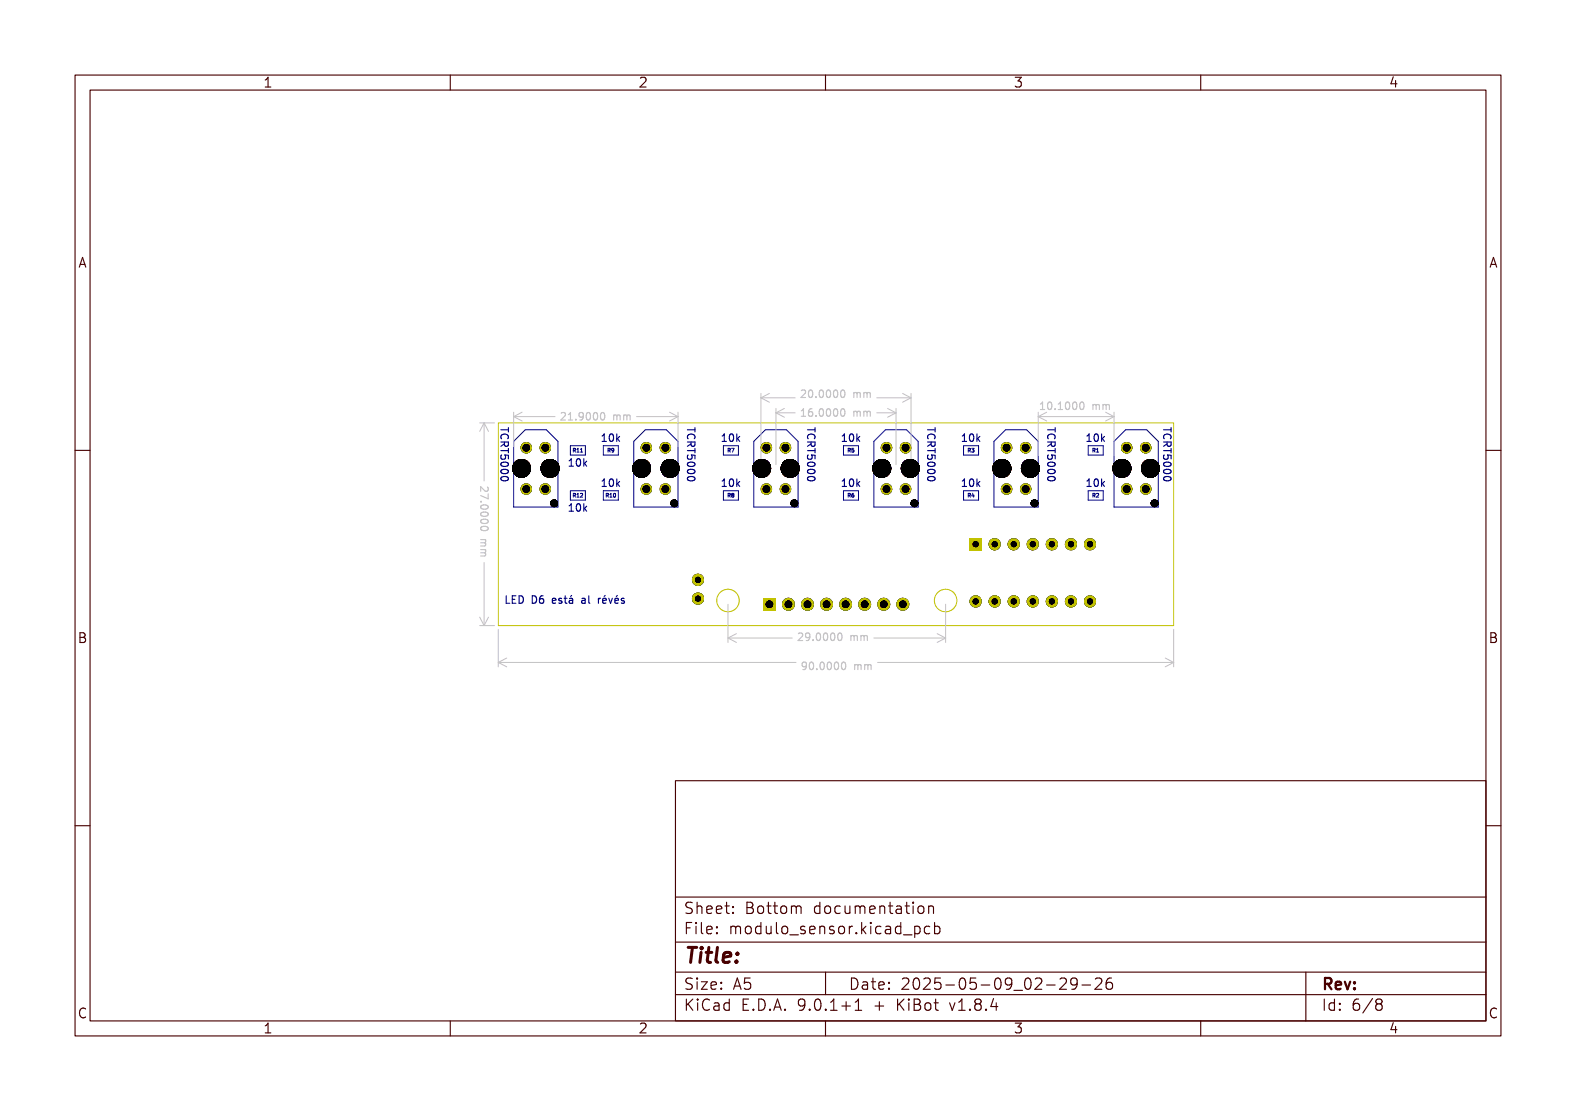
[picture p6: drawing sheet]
<svg xmlns="http://www.w3.org/2000/svg" width="210mm" height="148mm" viewBox="0 0 210 148" stroke-linecap="round" stroke-linejoin="round" font-family="sans-serif">
<defs><g id="words">
<text font-size="2.7" fill="#fff" x="91" y="128.3">Title:</text>
<g font-size="2" fill="#fff">
<text x="91" y="121.8">Sheet: Bottom documentation</text>
<text x="91" y="124.5">File: modulo_sensor.kicad_pcb</text>
<text x="91" y="131.9">Size: A5</text>
<text x="113" y="131.9">Date: 2025-05-09_02-29-26</text>
<text x="176" y="131.9">Rev:</text>
<text x="91" y="134.7">KiCad E.D.A. 9.0.1+1 + KiBot v1.8.4</text>
<text x="176" y="134.7">Id: 6/8</text>
</g>
<g font-size="1.7" fill="#fff">
<text x="35" y="11.7">1</text>
<text x="85" y="11.7">2</text>
<text x="135" y="11.7">3</text>
<text x="185" y="11.7">4</text>
<text x="10.5" y="35.6">A</text>
<text x="198.5" y="35.6">A</text>
<text x="10.5" y="85.6">B</text>
<text x="198.5" y="85.6">B</text>
<text x="10.5" y="135.7">C</text>
<text x="35" y="137.7">1</text>
<text x="85" y="137.7">2</text>
<text x="135" y="137.7">3</text>
<text x="185" y="137.7">4</text>
<text x="198.5" y="135.7">C</text>
</g>
<g font-size="1.3" fill="#fff">
<text x="107.4" y="53">20.0000 mm</text>
<text x="66.7" y="57.3" transform="rotate(90 66.7 57.3)">TCRT5000</text>
<text x="75.4" y="56">21.9000 mm</text>
<text x="80.2" y="58.8">10k</text>
<text x="91.6" y="57.3" transform="rotate(90 91.6 57.3)">TCRT5000</text>
<text x="96.2" y="58.8">10k</text>
<text x="107.4" y="55.5">16.0000 mm</text>
<text x="107.6" y="57.3" transform="rotate(90 107.6 57.3)">TCRT5000</text>
<text x="112.2" y="58.8">10k</text>
<text x="123.6" y="57.3" transform="rotate(90 123.6 57.3)">TCRT5000</text>
<text x="128.2" y="58.8">10k</text>
<text x="139.2" y="54.6">10.1000 mm</text>
<text x="139.6" y="57.3" transform="rotate(90 139.6 57.3)">TCRT5000</text>
<text x="144.8" y="58.8">10k</text>
<text x="155" y="57.3" transform="rotate(90 155 57.3)">TCRT5000</text>
<text x="64" y="65.5" transform="rotate(90 64 65.5)">27.0000 mm</text>
<text x="75.8" y="62.1">10k</text>
<text x="80.2" y="64.8">10k</text>
<text x="96.2" y="64.8">10k</text>
<text x="112.2" y="64.8">10k</text>
<text x="128.2" y="64.8">10k</text>
<text x="144.8" y="64.8">10k</text>
<text x="75.8" y="68.1">10k</text>
<text x="67.5" y="80.5">LED D6 está al révés</text>
<text x="107" y="85.4">29.0000 mm</text>
<text x="107.5" y="89.3">90.0000 mm</text>
</g>
<g font-size=".7" fill="#fff">
<text x="76.4" y="60.3">R11</text>
<text x="81" y="60.3">R9</text>
<text x="97" y="60.3">R7</text>
<text x="113" y="60.3">R5</text>
<text x="129" y="60.3">R3</text>
<text x="145.6" y="60.3">R1</text>
<text x="76.4" y="66.2">R12</text>
<text x="80.8" y="66.2">R10</text>
<text x="97" y="66.2">R8</text>
<text x="113" y="66.2">R6</text>
<text x="129" y="66.2">R4</text>
<text x="145.6" y="66.2">R2</text>
</g>
</g></defs>
<g fill="none" stroke="#000084" stroke-width=".15">
<path d="M66.7 57.3h1M66.7 58.9h1v.4l-.1 .1-.2 .1-.1-.1-.1-.5M66.8 58.5a.48 .48 0 0 1 .4-.7 .48 .48 0 0 1 .5 .5l-.1 .2M67.2 59.1l-.5 .4M67.7 57v.5M67.7 59.7v.6M80.2 58.8h.6M80.2 58.1l.3-.3v1M81.3 57.9l.1-.1a.53 .53 0 0 1 .4 .5 .53 .53 0 0 1-.4 .5l-.1-.1-.1-.3zM82.2 57.8v1M82.3 58.4l.3 .4M82.6 58.1l-.4 .4"/>
<path d="M91.6 57.3h1M91.6 58.9h1v.4l-.1 .1-.2 .1-.2-.1v-.5M91.7 58.5a.48 .48 0 0 1 .3-.7 .48 .48 0 0 1 .6 .5l-.1 .2M92.1 59.1l-.5 .4M92.6 57v.5M92.6 59.7v.6M96.2 58.1l.3-.3v1M96.2 58.8h.6M97.3 57.9l.1-.1a.53 .53 0 0 1 .4 .5 .53 .53 0 0 1-.4 .5 .67 .67 0 0 1-.1-.9zM98.2 57.8v1M98.3 58.4l.3 .4M98.6 58.1l-.4 .4"/>
<path d="M107.6 57.3h1M107.6 58.9h1v.4l-.1 .1-.2 .1-.2-.1v-.5M107.7 58.5a.48 .48 0 0 1 .3-.7 .48 .48 0 0 1 .6 .5l-.1 .2M108.1 59.1l-.5 .4M108.6 57v.5M108.6 59.7v.6M112.2 58.8h.6M112.2 58.1l.3-.3v1M113.3 57.9l.1-.1a.53 .53 0 0 1 .4 .5 .53 .53 0 0 1-.4 .5l-.1-.1-.1-.3zM114.2 57.8v1M114.3 58.4l.3 .4M114.6 58.1l-.4 .4"/>
<path d="M123.6 58.9h1v.4l-.1 .1-.2 .1-.2-.1v-.5M123.6 57.3h1M123.7 58.5a.48 .48 0 0 1 .3-.7 .48 .48 0 0 1 .6 .5l-.1 .2M124.1 59.1l-.5 .4M124.6 57v.5M124.6 59.7v.6M128.2 58.8h.6M128.2 58.1l.3-.3v1M129.3 57.9l.1-.1a.53 .53 0 0 1 .4 .5 .53 .53 0 0 1-.4 .5l-.1-.1-.1-.3zM130.2 57.8v1M130.3 58.4l.3 .4M130.6 58.1l-.4 .4"/>
<path d="M139.6 57.3h1M139.6 58.9h1v.4l-.1 .1-.2 .1-.2-.1v-.5M139.7 58.5a.48 .48 0 0 1 .3-.7 .48 .48 0 0 1 .6 .5l-.1 .2M140.1 59.1l-.5 .4M140.6 57v.5M140.6 59.7v.6M144.8 58.8h.6M144.8 58.1l.3-.3v1M145.9 57.9l.1-.1a.53 .53 0 0 1 .4 .5 .53 .53 0 0 1-.4 .5l-.1-.1-.1-.3zM146.8 57.8v1M146.9 58.4l.3 .4M147.2 58.1l-.4 .4"/>
<path d="M155 57.3h1.1M155 58.9h1.1v.4l-.1 .1-.3 .1-.1-.1-.1-.5M155.1 58.5a.48 .48 0 0 1 .4-.7 .48 .48 0 0 1 .6 .5l-.1 .2M155.5 59.1l-.5 .4M156.1 57v.5M156.1 59.7v.6M66.7 60h1M66.8 61.7a.6 .6 0 0 1 .9 .2 .57 .57 0 0 1-1-.1zM66.8 62.7a.59 .59 0 0 1 .9 .2 .57 .57 0 0 1-1-.1zM66.8 60.6l-.1 .2 .1 .3 .4 .1 .1-.1 .1-.3-.1-.2 .4 .1v.4M66.8 63.6a.54 .54 0 0 1 .9 .2 .57 .57 0 0 1-1-.1zM67.5 79.4v1h.4"/>
<path d="M68.3 79.8h.3M68.7 79.4h-.4v1h.4M69.2 79.4a.51 .51 0 0 1 .5 .5 .51 .51 0 0 1-.5 .5zM70.9 79.4a.51 .51 0 0 1 .6 .5 .51 .51 0 0 1-.6 .5zM72.4 79.4h-.3a.67 .67 0 0 0 0 1l.3-.1 .1-.4-.2-.1h-.3l-.1 .1M74.8 79.8l-.2-.1-.1 .1v.2l.3 .1v.2h-.3M75.2 79.7h.4M75.3 79.4v.8l.3 .2M75.8 68.1h.6M75.8 61.4l.3-.3v1M75.8 67.4l.3-.3v1M75.8 62.1h.6"/>
<path d="M75.9 79.8h.4v.6M76.2 79.3l-.2 .2M76.3 79.9l-.3 .1-.2 .1 .2 .3 .3-.1M76.9 67.2l.1-.1a.53 .53 0 0 1 .4 .5 .53 .53 0 0 1-.4 .5l-.1-.1-.1-.3zM76.9 61.2l.1-.1a.53 .53 0 0 1 .4 .5 .53 .53 0 0 1-.4 .5l-.1-.1-.1-.3zM77.6 79.8h.3l.1 .6M77.8 61.1v1M77.8 67.1v1M77.9 67.7l.3 .4M77.9 61.7l.3 .4M78 79.9l-.4 .1-.1 .1 .1 .3 .4-.1M78.2 67.4l-.4 .4"/>
<path d="M78.2 61.4l-.4 .4M78.5 79.4v.8l.1 .2M79.7 79.7v.7M80 79.7l-.3 .2M80.2 64.8h.6M80.2 64.1l.3-.3v1M80.6 79.3l-.1 .2M81.1 79.7l.3 .7 .2-.7M81.3 63.9l.1-.1a.53 .53 0 0 1 .4 .5 .53 .53 0 0 1-.4 .5l-.1-.1-.1-.3zM82.2 63.8v1M82.3 79.3l-.2 .2M82.3 64.4l.3 .4"/>
<path d="M82.6 64.1l-.4 .4M83.2 79.8l-.3-.1-.1 .1v.2l.4 .1v.2h-.4M91.6 60h1M91.6 61.7a.6 .6 0 0 1 1 .2 .57 .57 0 0 1-1-.1zM91.6 62.7a.59 .59 0 0 1 1 .2 .57 .57 0 0 1-1-.1zM91.7 60.6l-.1 .2 .1 .3 .3 .1 .2-.1v-.3l-.1-.2 .5 .1v.4M91.7 63.6a.54 .54 0 0 1 .9 .2 .57 .57 0 0 1-1-.1zM96.2 64.8h.6M96.2 64.1l.3-.3v1M97.3 63.9l.1-.1a.53 .53 0 0 1 .4 .5 .53 .53 0 0 1-.4 .5 .67 .67 0 0 1-.1-.9zM98.2 63.8v1M98.3 64.4l.3 .4"/>
<path d="M98.6 64.1l-.4 .4M107.6 60h1M107.7 60.6l-.1 .2 .1 .3 .3 .1 .2-.1v-.3l-.1-.2 .5 .1v.4M107.7 61.7a.54 .54 0 0 1 .9 .2 .57 .57 0 0 1-1-.1zM107.7 62.6a.54 .54 0 0 1 .9 .3 .57 .57 0 0 1-1-.1zM107.7 63.6a.54 .54 0 0 1 .9 .2 .57 .57 0 0 1-1-.1zM112.2 64.8h.6M112.2 64.1l.3-.3v1M113.3 63.9l.1-.1a.53 .53 0 0 1 .4 .5 .53 .53 0 0 1-.4 .5l-.1-.1-.1-.3zM114.2 63.8v1M114.3 64.4l.3 .4M114.6 64.1l-.4 .4"/>
<path d="M123.6 60h1M123.6 61.7a.6 .6 0 0 1 1 .2 .57 .57 0 0 1-1-.1zM123.6 62.7a.59 .59 0 0 1 1 .2 .57 .57 0 0 1-1-.1zM123.7 60.6l-.1 .2 .1 .3 .3 .1 .2-.1v-.3l-.1-.2 .5 .1v.4M123.7 63.6a.54 .54 0 0 1 .9 .2 .57 .57 0 0 1-1-.1zM128.2 64.8h.6M128.2 64.1l.3-.3v1M129.3 63.9l.1-.1a.53 .53 0 0 1 .4 .5 .53 .53 0 0 1-.4 .5l-.1-.1-.1-.3zM130.2 63.8v1M130.3 64.4l.3 .4M130.6 64.1l-.4 .4M139.6 60h1"/>
<path d="M139.6 61.7a.59 .59 0 0 1 1 .2 .57 .57 0 0 1-1-.1zM139.7 60.6l-.1 .2 .1 .3 .3 .1 .2-.1v-.3l-.1-.2 .5 .1v.4M139.7 62.6a.54 .54 0 0 1 .9 .3 .57 .57 0 0 1-1-.1zM139.7 63.6a.54 .54 0 0 1 .9 .2 .57 .57 0 0 1-1-.1zM144.8 64.8h.6M144.8 64.1l.3-.3v1M145.9 63.9l.1-.1a.53 .53 0 0 1 .4 .5 .53 .53 0 0 1-.4 .5l-.1-.1-.1-.3zM146.8 63.8v1M146.9 64.4l.3 .4M147.2 64.1l-.4 .4M155 60h1.1M155.1 61.7a.59 .59 0 0 1 1 .2 .57 .57 0 0 1-1.1-.1z"/>
<path d="M155.1 60.6l-.1 .2 .1 .3 .4 .1 .1-.1 .1-.3-.1-.2 .5 .1v.4M155.1 62.6a.54 .54 0 0 1 1 .3 .57 .57 0 0 1-1.1-.1zM155.1 63.6a.54 .54 0 0 1 1 .2 .57 .57 0 0 1-1.1-.1zM73.6 80l.5-.1-.1-.1-.3-.1-.1 .1v.5h.4M80.3 80l.5-.1-.1-.1-.2-.1-.2 .1 .1 .5h.3M81.9 80l.5-.1v-.1l-.3-.1-.2 .1 .1 .5h.4"/>
</g>
<g fill="none" stroke="#000084" stroke-width=".13">
<path d="M68.4 58.8l1.6-1.5h2.8l1.5 1.5v8.7h-5.9zM76 59.4h2v1.2h-2zM76.5 60l.2 .2M76.6 59.8l-.2-.1v.5M76.6 59.8h.1M76.7 59.8l-.1 .2h-.2M76.9 59.9l.1-.2v.5M77.4 59.9l.1-.2v.5M80.4 59.4h2v1.2h-2zM81 60h.3v-.2l-.3-.1v.5M81.1 60l.2 .2M81.7 59.8h-.2l.1 .2h.1"/>
<path d="M81.7 59.8h.1M81.8 59.8v.3l-.2 .1M81.8 60h-.1M81.8 59.9v.1M84.4 58.8l1.6-1.5h2.8l1.5 1.5v8.7h-5.9zM96.4 59.4h2v1.2h-2zM97.1 60l.2 .2M97.3 59.8l-.3-.1v.5M97.3 59.8h.1M97.3 59.8v.2h-.3M97.5 59.7h.3l-.2 .5M100.4 58.8l1.6-1.5h2.8l1.5 1.5v8.7h-5.9z"/>
<path d="M112.4 59.4h2v1.2h-2zM113 60h.3v-.2l-.3-.1v.5M113.1 60l.2 .2M113.8 59.7h-.3v.3l.2-.1 .1 .3h-.3M116.4 58.8l1.6-1.5h2.8l1.5 1.5v8.7h-5.9zM128.4 59.4h2v1.2h-2zM129 60h.3v-.2l-.3-.1v.5M129.1 60l.2 .2M129.5 59.7h.3l-.2 .2 .2 .1v.2h-.3M132.4 58.8l1.6-1.5h2.8l1.5 1.5v8.7h-5.9zM145 59.4h2v1.2h-2zM145.6 60h.3v-.2l-.3-.1v.5"/>
<path d="M145.8 60l.1 .2M146.1 59.9l.2-.2v.5M148.4 58.8l1.6-1.5h2.8l1.5 1.5v8.7h-5.9zM76 65.4h2v1.2h-2zM76.5 66l.2 .2M76.6 65.8l-.2-.1v.5M76.6 65.8h.1M76.7 65.8l-.1 .2h-.2M76.9 66.2h.3M76.9 60.2h.3M76.9 65.9l.1-.2v.5M77.4 65.8l.1-.1 .1 .2-.3 .3h.3"/>
<path d="M77.4 60.2h.2M80.4 65.4h2v1.2h-2zM80.8 66h.2l.1-.2-.3-.1v.5M80.9 66l.2 .2M81.3 66.2h.3M81.3 65.9l.1-.2v.5M81.8 65.8l.1-.1a.23 .23 0 0 1 .1 .3 .23 .23 0 0 1-.2 .2zM96.4 65.4h2v1.2h-2zM97.1 66l.2 .2M97.3 65.8l-.3-.1v.5M97.3 65.8h.1M97.3 65.8v.2h-.3"/>
<path d="M97.5 65.8l.1 .1M97.5 66.2h.1M97.6 65.8h.2l-.1 .1M97.6 65.8h-.1M97.6 65.9l-.1 .3M97.6 65.9h.1M97.7 65.9l.1 .3h-.2M112.4 65.4h2v1.2h-2zM113 66h.3v-.2l-.3-.1v.5M113.1 66l.2 .2M113.7 65.7l-.2 .1v.3l.1 .1h.2l-.1-.3-.2 .1M128.4 65.4h2v1.2h-2z"/>
<path d="M129 66h.3v-.2l-.3-.1v.5M129.1 66l.2 .2M129.6 65.7l-.1 .4h.3M129.7 65.9v.3M145 65.4h2v1.2h-2zM145.6 66h.3v-.2l-.3-.1v.5M145.8 66l.1 .2M146.1 65.8l.2-.1 .1 .2-.3 .3h.3M146.1 60.2h.3"/>
</g>
<g fill="none" stroke="#c2c200" stroke-width=".13">
<path d="M66.4 56.3h90v27h-90z"/>
<circle cx="97" cy="80" r="1.5"/>
<circle cx="126" cy="80" r="1.5"/>
</g>
<g fill="none" stroke="#c2c2c2" stroke-width=".15">
<path d="M74.8 55h.4l.1 .2-.6 .8h.6M75.7 56h.6M75.7 55.2l.3-.2v1M76.7 55.9v.1M77.7 55.4l-.2 .2-.2-.1-.1-.1 .1-.4h.2h.2a.66 .66 0 0 1-.3 1h-.1M78.2 55h.1a.53 .53 0 0 1 .4 .5 .53 .53 0 0 1-.4 .5l-.1-.1-.1-.3zM79.2 55h.1a.53 .53 0 0 1 .3 .5 .53 .53 0 0 1-.3 .5l-.1-.1-.1-.3zM80.1 55h.2a.53 .53 0 0 1 .3 .5 .53 .53 0 0 1-.3 .5l-.2-.1-.1-.3zM81.8 55.3v.7M81.8 55.4l.3-.1 .1 .1M82.2 55.4l.2-.1h.2v.7M82.2 55.4v.6"/>
<path d="M83.1 55.4l.3-.1 .1 .1M83.1 55.3v.7M83.5 55.4l.2-.1h.2l.1 .7M83.5 55.4v.6M106.8 52h.4l.1 .2-.6 .8h.6M106.8 55.5h.5M106.8 54.7l.3-.2v1M107.8 52h.2a.53 .53 0 0 1 .3 .5 .53 .53 0 0 1-.3 .5l-.2-.1-.1-.3zM108.2 54.5h-.3a.67 .67 0 0 0 0 1l.4-.1v-.4l-.2-.2-.3 .1-.1 .1M108.7 55.4v.1M108.7 52.9v.1M109.3 52h.1a.53 .53 0 0 1 .3 .5 .53 .53 0 0 1-.3 .5l-.1-.1-.1-.3z"/>
<path d="M109.3 54.5h.1a.53 .53 0 0 1 .3 .5 .53 .53 0 0 1-.3 .5l-.1-.1-.1-.3zM110.2 52h.1a.53 .53 0 0 1 .4 .5 .53 .53 0 0 1-.4 .5l-.1-.1-.1-.3zM110.2 54.5h.1a.53 .53 0 0 1 .4 .5 .53 .53 0 0 1-.4 .5l-.1-.1-.1-.3zM111.2 52h.1a.53 .53 0 0 1 .3 .5 .53 .53 0 0 1-.3 .5 .67 .67 0 0 1-.1-1zM111.2 54.5h.1a.53 .53 0 0 1 .3 .5 .53 .53 0 0 1-.3 .5 .67 .67 0 0 1-.1-1zM112.1 54.5h.2a.53 .53 0 0 1 .3 .5 .53 .53 0 0 1-.3 .5l-.2-.1-.1-.3zM112.1 52h.2a.53 .53 0 0 1 .3 .5 .53 .53 0 0 1-.3 .5l-.2-.1-.1-.3zM113.8 52.3v.7M113.8 54.8v.7M113.8 54.9l.3-.1 .1 .1M113.8 52.4l.3-.1 .1 .1M114.2 54.9l.1-.1h.3v.7"/>
<path d="M114.2 52.4v.6M114.2 54.9v.6M114.2 52.4l.1-.1h.3v.7M115.1 54.9l.3-.1 .1 .1M115.1 52.3v.7M115.1 54.8v.7M115.1 52.4l.3-.1 .1 .1M115.5 54.9l.2-.1h.2l.1 .7M115.5 52.4v.6M115.5 54.9v.6M115.5 52.4l.2-.1h.2l.1 .7M138.6 54.6h.6"/>
<path d="M138.6 53.8l.3-.2v1M139.7 53.6h.1a.53 .53 0 0 1 .4 .5 .53 .53 0 0 1-.4 .5l-.1-.1-.1-.3zM140.6 54.5v.1M141 54.6h.6M141 53.8l.3-.2v1M142.1 53.6h.1a.53 .53 0 0 1 .4 .5 .53 .53 0 0 1-.4 .5l-.1-.1-.1-.3zM143 53.6h.2a.53 .53 0 0 1 .3 .5 .53 .53 0 0 1-.3 .5l-.2-.1-.1-.3zM144 53.6h.1a.53 .53 0 0 1 .4 .5 .53 .53 0 0 1-.4 .5l-.1-.1-.1-.3zM145.6 53.9v.7M145.6 54l.3-.1 .2 .1M146.1 54l.1-.1h.2l.1 .7M146.1 54v.6"/>
<path d="M147 54l.3-.1 .1 .1M147 53.9v.7M147.4 54l.1-.1h.3v.7M147.4 54v.6M64.1 66.8h.1M64.1 71.9h.6M64.1 72.3h.5M64.1 73.2h.6M64.1 73.6h.5M64.1 67.4a.59 .59 0 0 1 1 .2 .57 .57 0 0 1-1-.1zM64.1 69.3a.59 .59 0 0 1 1 .2 .57 .57 0 0 1-1-.1zM64.1 68.3a.54 .54 0 0 1 1 .2 .57 .57 0 0 1-1 0z"/>
<path d="M64.1 70.2a.54 .54 0 0 1 1 .3 .57 .57 0 0 1-1-.1zM64.6 72.3l.1 .2v.2h-.6M64.6 73.6l.1 .2v.2l-.6 .1M64.6 71.9l.1 .3-.1 .1M64.6 73.2l.1 .3-.1 .1M65 64.9l.1 .4-.3 .2-.7-.7v.7M65.1 65.8v.7l-1-.5M106.4 84.4l.4-.1 .1 .1 .1 .2-.7 .7h.7M107.5 88.6l-.2 .2h-.2l-.2-.2 .1-.3 .3-.1 .1 .1a.66 .66 0 0 1-.2 .9h-.2M107.9 84.8l-.2 .1h-.2l-.2-.1 .1-.4 .3-.1 .2 .1a.66 .66 0 0 1-.3 .9h-.2M108 88.3l.1-.1a.53 .53 0 0 1 .3 .5 .53 .53 0 0 1-.3 .5 .67 .67 0 0 1-.1-.9zM108.3 85.2v.1"/>
<path d="M108.8 89.1v.1M108.9 84.4l.1-.1a.53 .53 0 0 1 .4 .5 .53 .53 0 0 1-.4 .5l-.1-.1-.1-.3zM109.4 88.3l.1-.1a.53 .53 0 0 1 .4 .5 .53 .53 0 0 1-.4 .5l-.1-.1-.1-.3zM109.9 84.4l.1-.1a.53 .53 0 0 1 .3 .5 .53 .53 0 0 1-.3 .5 .67 .67 0 0 1-.1-.9zM110.3 88.3l.2-.1a.53 .53 0 0 1 .3 .5 .53 .53 0 0 1-.3 .5l-.2-.1-.1-.3zM110.8 84.4l.1-.1a.53 .53 0 0 1 .4 .5 .53 .53 0 0 1-.4 .5 .67 .67 0 0 1-.1-.9zM111.3 88.3l.1-.1a.53 .53 0 0 1 .4 .5 .53 .53 0 0 1-.4 .5 .66 .66 0 0 1-.1-.9zM111.8 84.4l.1-.1a.53 .53 0 0 1 .3 .5 .53 .53 0 0 1-.3 .5 .67 .67 0 0 1-.1-.9zM112.3 88.3l.1-.1a.53 .53 0 0 1 .3 .5 .53 .53 0 0 1-.3 .5 .67 .67 0 0 1-.1-.9zM113.4 84.7v.6M113.4 84.8l.3-.1 .1 .1M113.8 84.8l.2-.1h.2v.6"/>
<path d="M113.8 84.8v.5M113.9 88.5v.7M113.9 88.6l.3-.1 .1 .2M114.3 88.7l.2-.2 .2 .1v.6M114.3 88.7v.5M114.7 84.8l.3-.1 .2 .1M114.7 84.7v.6M115.2 84.8l.1-.1h.2l.1 .6M115.2 84.8v.5M115.2 88.6l.3-.1 .2 .2M115.2 88.5v.7M115.7 88.7l.1-.2 .2 .1 .1 .6"/>
<path d="M115.7 88.7v.5"/>
</g>
<g fill="none" stroke="#c2c2c2" stroke-width=".13">
<path d="M63.9 56.3h2M64.5 56.3v7.8M64.5 56.3l-.6 1.2M64.5 56.3l.6 1.2M68.4 54.9v4.6M68.4 55.5h5.6M68.4 55.5l1.2 .6M69.6 54.9l-1.2 .6M84.8 55.5h5.5M89.2 54.9l1.1 .6M90.3 54.9v4.6M90.3 55.5l-1.1 .6"/>
<path d="M101.4 52.4v9.8M101.4 53h4.6M101.4 53l1.1 .6M102.5 52.4l-1.1 .6M103.4 54.4v7.5M103.4 55h2.6M103.4 55l1.1 .6M104.5 54.4l-1.1 .6M116.8 55h2.6M116.8 53h4.6M118.3 54.4l1.1 .6M119.4 54.4v7.5"/>
<path d="M119.4 55l-1.1 .6M120.3 52.4l1.1 .6M121.4 52.4v9.8M121.4 53l-1.1 .6M138.3 55.5h10.1M138.3 54.9v5.8M138.3 55.5l1.2 .6M139.5 54.9l-1.2 .6M147.3 54.9l1.1 .6M148.4 54.9v5.8M148.4 55.5l-1.1 .6M64.5 74.9v8.4"/>
<path d="M63.9 83.3h2M63.9 82.2l.6 1.1M65.1 82.2l-.6 1.1M66.4 83.8v5M66.4 88.2h39.7M66.4 88.2l1.1 .6M67.5 87.7l-1.1 .5M97 80.5v5.1M97 85h8.6M97 85l1.1 .6M98.1 84.4l-1.1 .6M116.4 85h9.6"/>
<path d="M116.9 88.2h39.5M124.9 84.4l1.1 .6M126 80.5v5.1M126 85l-1.1 .6M155.3 87.7l1.1 .5M156.4 83.8v5M156.4 88.2l-1.1 .6"/>
</g>
<g fill="#c20000">
<path d="M101.7 79.7h1.7v1.6h-1.7z" fill-rule="evenodd"/>
<path d="M129.2 71.7h1.6v1.6h-1.6z" fill-rule="evenodd"/>
</g>
<g fill="#c20000">
<circle cx="105.1" cy="80.5" r=".85"/>
<circle cx="107.6" cy="80.5" r=".85"/>
<circle cx="110.1" cy="80.5" r=".85"/>
<circle cx="112.7" cy="80.5" r=".85"/>
<circle cx="115.2" cy="80.5" r=".85"/>
<circle cx="117.8" cy="80.5" r=".85"/>
<circle cx="120.3" cy="80.5" r=".85"/>
<circle cx="132.5" cy="72.5" r=".8"/>
<circle cx="135.1" cy="72.5" r=".8"/>
<circle cx="137.6" cy="72.5" r=".8"/>
<circle cx="140.2" cy="72.5" r=".8"/>
<circle cx="142.7" cy="72.5" r=".8"/>
<circle cx="145.2" cy="72.5" r=".8"/>
<circle cx="145.2" cy="80.1" r=".8"/>
<circle cx="142.7" cy="80.1" r=".8"/>
<circle cx="140.2" cy="80.1" r=".8"/>
<circle cx="137.6" cy="80.1" r=".8"/>
<circle cx="135.1" cy="80.1" r=".8"/>
<circle cx="132.5" cy="80.1" r=".8"/>
<circle cx="130" cy="80.1" r=".8"/>
<circle cx="93" cy="77.2" r=".8"/>
<circle cx="93" cy="79.8" r=".8"/>
<circle cx="118.1" cy="59.6" r=".75"/>
<circle cx="120.7" cy="59.6" r=".75"/>
<circle cx="118.1" cy="65.2" r=".75"/>
<circle cx="120.7" cy="65.2" r=".75"/>
<circle cx="134.1" cy="59.7" r=".75"/>
<circle cx="136.7" cy="59.7" r=".75"/>
<circle cx="134.1" cy="65.2" r=".75"/>
<circle cx="136.7" cy="65.2" r=".75"/>
<circle cx="70.1" cy="59.7" r=".75"/>
<circle cx="72.7" cy="59.6" r=".75"/>
<circle cx="70.1" cy="65.2" r=".75"/>
<circle cx="72.7" cy="65.2" r=".75"/>
<circle cx="86.1" cy="59.7" r=".75"/>
<circle cx="88.7" cy="59.7" r=".75"/>
<circle cx="86.1" cy="65.2" r=".75"/>
<circle cx="88.7" cy="65.2" r=".75"/>
<circle cx="150.1" cy="59.6" r=".75"/>
<circle cx="152.7" cy="59.7" r=".75"/>
<circle cx="150.1" cy="65.2" r=".75"/>
<circle cx="152.7" cy="65.2" r=".75"/>
<circle cx="102.1" cy="59.6" r=".75"/>
<circle cx="104.7" cy="59.7" r=".75"/>
<circle cx="102.1" cy="65.2" r=".75"/>
<circle cx="104.7" cy="65.2" r=".75"/>
</g>
<g fill="#000">
<circle cx="70.1" cy="59.6" r=".5"/>
<circle cx="72.7" cy="59.6" r=".5"/>
<circle cx="86.1" cy="59.6" r=".5"/>
<circle cx="88.7" cy="59.6" r=".5"/>
<circle cx="102.1" cy="59.6" r=".5"/>
<circle cx="104.7" cy="59.6" r=".5"/>
<circle cx="118.1" cy="59.6" r=".5"/>
<circle cx="120.7" cy="59.6" r=".5"/>
<circle cx="134.1" cy="59.6" r=".5"/>
<circle cx="136.7" cy="59.6" r=".5"/>
<circle cx="150.1" cy="59.6" r=".5"/>
<circle cx="152.7" cy="59.6" r=".5"/>
<circle cx="69.5" cy="62.4" r="1.25"/>
<circle cx="70.1" cy="65.2" r=".5"/>
<circle cx="72.7" cy="65.2" r=".5"/>
<circle cx="73.3" cy="62.4" r="1.25"/>
<circle cx="73.8" cy="67" r=".5"/>
<circle cx="85.5" cy="62.4" r="1.25"/>
<circle cx="86.1" cy="65.2" r=".5"/>
<circle cx="88.7" cy="65.2" r=".5"/>
<circle cx="89.3" cy="62.4" r="1.25"/>
<circle cx="89.8" cy="67" r=".5"/>
<circle cx="93" cy="79.7" r=".4"/>
<circle cx="93" cy="77.3" r=".4"/>
<circle cx="101.5" cy="62.4" r="1.25"/>
<circle cx="102.1" cy="65.2" r=".5"/>
<circle cx="104.7" cy="65.2" r=".5"/>
<circle cx="105.3" cy="62.4" r="1.25"/>
<circle cx="105.8" cy="67" r=".5"/>
<circle cx="117.5" cy="62.4" r="1.25"/>
<circle cx="118.1" cy="65.2" r=".5"/>
<circle cx="120.7" cy="65.2" r=".5"/>
<circle cx="121.3" cy="62.4" r="1.25"/>
<circle cx="121.8" cy="67" r=".5"/>
<circle cx="130" cy="72.5" r=".4"/>
<circle cx="132.5" cy="72.5" r=".4"/>
<circle cx="133.5" cy="62.4" r="1.25"/>
<circle cx="134.1" cy="65.2" r=".5"/>
<circle cx="135.1" cy="72.5" r=".4"/>
<circle cx="136.7" cy="65.2" r=".5"/>
<circle cx="137.3" cy="62.4" r="1.25"/>
<circle cx="137.6" cy="72.5" r=".4"/>
<circle cx="137.8" cy="67" r=".5"/>
<circle cx="140.2" cy="72.5" r=".4"/>
<circle cx="142.7" cy="72.5" r=".4"/>
<circle cx="145.2" cy="72.5" r=".4"/>
<circle cx="149.5" cy="62.4" r="1.25"/>
<circle cx="150.1" cy="65.2" r=".5"/>
<circle cx="152.7" cy="65.2" r=".5"/>
<circle cx="153.3" cy="62.4" r="1.25"/>
<circle cx="153.8" cy="67" r=".5"/>
<circle cx="102.5" cy="80.5" r=".5"/>
<circle cx="105.1" cy="80.5" r=".5"/>
<circle cx="107.6" cy="80.5" r=".5"/>
<circle cx="110.1" cy="80.5" r=".5"/>
<circle cx="112.7" cy="80.5" r=".5"/>
<circle cx="115.2" cy="80.5" r=".5"/>
<circle cx="117.8" cy="80.5" r=".5"/>
<circle cx="120.3" cy="80.5" r=".5"/>
<circle cx="130" cy="80.1" r=".4"/>
<circle cx="132.5" cy="80.1" r=".4"/>
<circle cx="135.1" cy="80.1" r=".4"/>
<circle cx="137.6" cy="80.1" r=".4"/>
<circle cx="140.2" cy="80.1" r=".4"/>
<circle cx="142.7" cy="80.1" r=".4"/>
<circle cx="145.2" cy="80.1" r=".4"/>
</g>
<g fill="#c2c200">
<path d="M101.7 79.7h1.7v1.6h-1.7z" fill-rule="evenodd"/>
<path d="M129.2 71.7h1.6v1.6h-1.6z" fill-rule="evenodd"/>
</g>
<g fill="#c2c200">
<circle cx="105.1" cy="80.5" r=".85"/>
<circle cx="107.6" cy="80.5" r=".85"/>
<circle cx="110.1" cy="80.5" r=".85"/>
<circle cx="112.7" cy="80.5" r=".85"/>
<circle cx="115.2" cy="80.5" r=".85"/>
<circle cx="117.8" cy="80.5" r=".85"/>
<circle cx="120.3" cy="80.5" r=".85"/>
<circle cx="132.5" cy="72.5" r=".8"/>
<circle cx="135.1" cy="72.5" r=".8"/>
<circle cx="137.6" cy="72.5" r=".8"/>
<circle cx="140.2" cy="72.5" r=".8"/>
<circle cx="142.7" cy="72.5" r=".8"/>
<circle cx="145.2" cy="72.5" r=".8"/>
<circle cx="145.2" cy="80.1" r=".8"/>
<circle cx="142.7" cy="80.1" r=".8"/>
<circle cx="140.2" cy="80.1" r=".8"/>
<circle cx="137.6" cy="80.1" r=".8"/>
<circle cx="135.1" cy="80.1" r=".8"/>
<circle cx="132.5" cy="80.1" r=".8"/>
<circle cx="130" cy="80.1" r=".8"/>
<circle cx="93" cy="77.2" r=".8"/>
<circle cx="93" cy="79.8" r=".8"/>
<circle cx="118.1" cy="59.6" r=".75"/>
<circle cx="120.7" cy="59.6" r=".75"/>
<circle cx="118.1" cy="65.2" r=".75"/>
<circle cx="120.7" cy="65.2" r=".75"/>
<circle cx="134.1" cy="59.7" r=".75"/>
<circle cx="136.7" cy="59.7" r=".75"/>
<circle cx="134.1" cy="65.2" r=".75"/>
<circle cx="136.7" cy="65.2" r=".75"/>
<circle cx="70.1" cy="59.7" r=".75"/>
<circle cx="72.7" cy="59.6" r=".75"/>
<circle cx="70.1" cy="65.2" r=".75"/>
<circle cx="72.7" cy="65.2" r=".75"/>
<circle cx="86.1" cy="59.7" r=".75"/>
<circle cx="88.7" cy="59.7" r=".75"/>
<circle cx="86.1" cy="65.2" r=".75"/>
<circle cx="88.7" cy="65.2" r=".75"/>
<circle cx="150.1" cy="59.6" r=".75"/>
<circle cx="152.7" cy="59.7" r=".75"/>
<circle cx="150.1" cy="65.2" r=".75"/>
<circle cx="152.7" cy="65.2" r=".75"/>
<circle cx="102.1" cy="59.6" r=".75"/>
<circle cx="104.7" cy="59.7" r=".75"/>
<circle cx="102.1" cy="65.2" r=".75"/>
<circle cx="104.7" cy="65.2" r=".75"/>
</g>
<g fill="#000">
<circle cx="70.1" cy="59.6" r=".5"/>
<circle cx="72.7" cy="59.6" r=".5"/>
<circle cx="86.1" cy="59.6" r=".5"/>
<circle cx="88.7" cy="59.6" r=".5"/>
<circle cx="102.1" cy="59.6" r=".5"/>
<circle cx="104.7" cy="59.6" r=".5"/>
<circle cx="118.1" cy="59.6" r=".5"/>
<circle cx="120.7" cy="59.6" r=".5"/>
<circle cx="134.1" cy="59.6" r=".5"/>
<circle cx="136.7" cy="59.6" r=".5"/>
<circle cx="150.1" cy="59.6" r=".5"/>
<circle cx="152.7" cy="59.6" r=".5"/>
<circle cx="69.5" cy="62.4" r="1.25"/>
<circle cx="70.1" cy="65.2" r=".5"/>
<circle cx="72.7" cy="65.2" r=".5"/>
<circle cx="73.3" cy="62.4" r="1.25"/>
<circle cx="73.8" cy="67" r=".5"/>
<circle cx="85.5" cy="62.4" r="1.25"/>
<circle cx="86.1" cy="65.2" r=".5"/>
<circle cx="88.7" cy="65.2" r=".5"/>
<circle cx="89.3" cy="62.4" r="1.25"/>
<circle cx="89.8" cy="67" r=".5"/>
<circle cx="93" cy="79.7" r=".4"/>
<circle cx="93" cy="77.3" r=".4"/>
<circle cx="101.5" cy="62.4" r="1.25"/>
<circle cx="102.1" cy="65.2" r=".5"/>
<circle cx="104.7" cy="65.2" r=".5"/>
<circle cx="105.3" cy="62.4" r="1.25"/>
<circle cx="105.8" cy="67" r=".5"/>
<circle cx="117.5" cy="62.4" r="1.25"/>
<circle cx="118.1" cy="65.2" r=".5"/>
<circle cx="120.7" cy="65.2" r=".5"/>
<circle cx="121.3" cy="62.4" r="1.25"/>
<circle cx="121.8" cy="67" r=".5"/>
<circle cx="130" cy="72.5" r=".4"/>
<circle cx="132.5" cy="72.5" r=".4"/>
<circle cx="133.5" cy="62.4" r="1.25"/>
<circle cx="134.1" cy="65.2" r=".5"/>
<circle cx="135.1" cy="72.5" r=".4"/>
<circle cx="136.7" cy="65.2" r=".5"/>
<circle cx="137.3" cy="62.4" r="1.25"/>
<circle cx="137.6" cy="72.5" r=".4"/>
<circle cx="137.8" cy="67" r=".5"/>
<circle cx="140.2" cy="72.5" r=".4"/>
<circle cx="142.7" cy="72.5" r=".4"/>
<circle cx="145.2" cy="72.5" r=".4"/>
<circle cx="149.5" cy="62.4" r="1.25"/>
<circle cx="150.1" cy="65.2" r=".5"/>
<circle cx="152.7" cy="65.2" r=".5"/>
<circle cx="153.3" cy="62.4" r="1.25"/>
<circle cx="153.8" cy="67" r=".5"/>
<circle cx="102.5" cy="80.5" r=".5"/>
<circle cx="105.1" cy="80.5" r=".5"/>
<circle cx="107.6" cy="80.5" r=".5"/>
<circle cx="110.1" cy="80.5" r=".5"/>
<circle cx="112.7" cy="80.5" r=".5"/>
<circle cx="115.2" cy="80.5" r=".5"/>
<circle cx="117.8" cy="80.5" r=".5"/>
<circle cx="120.3" cy="80.5" r=".5"/>
<circle cx="130" cy="80.1" r=".4"/>
<circle cx="132.5" cy="80.1" r=".4"/>
<circle cx="135.1" cy="80.1" r=".4"/>
<circle cx="137.6" cy="80.1" r=".4"/>
<circle cx="140.2" cy="80.1" r=".4"/>
<circle cx="142.7" cy="80.1" r=".4"/>
<circle cx="145.2" cy="80.1" r=".4"/>
</g>
<g fill="#008484">
<path d="M101.7 79.7h1.7v1.6h-1.7z" fill-rule="evenodd"/>
<path d="M129.2 71.7h1.6v1.6h-1.6z" fill-rule="evenodd"/>
</g>
<g fill="#008484">
<circle cx="105.1" cy="80.5" r=".85"/>
<circle cx="107.6" cy="80.5" r=".85"/>
<circle cx="110.1" cy="80.5" r=".85"/>
<circle cx="112.7" cy="80.5" r=".85"/>
<circle cx="115.2" cy="80.5" r=".85"/>
<circle cx="117.8" cy="80.5" r=".85"/>
<circle cx="120.3" cy="80.5" r=".85"/>
<circle cx="132.5" cy="72.5" r=".8"/>
<circle cx="135.1" cy="72.5" r=".8"/>
<circle cx="137.6" cy="72.5" r=".8"/>
<circle cx="140.2" cy="72.5" r=".8"/>
<circle cx="142.7" cy="72.5" r=".8"/>
<circle cx="145.2" cy="72.5" r=".8"/>
<circle cx="145.2" cy="80.1" r=".8"/>
<circle cx="142.7" cy="80.1" r=".8"/>
<circle cx="140.2" cy="80.1" r=".8"/>
<circle cx="137.6" cy="80.1" r=".8"/>
<circle cx="135.1" cy="80.1" r=".8"/>
<circle cx="132.5" cy="80.1" r=".8"/>
<circle cx="130" cy="80.1" r=".8"/>
<circle cx="93" cy="77.2" r=".8"/>
<circle cx="93" cy="79.8" r=".8"/>
<circle cx="118.1" cy="59.6" r=".75"/>
<circle cx="120.7" cy="59.6" r=".75"/>
<circle cx="118.1" cy="65.2" r=".75"/>
<circle cx="120.7" cy="65.2" r=".75"/>
<circle cx="134.1" cy="59.7" r=".75"/>
<circle cx="136.7" cy="59.7" r=".75"/>
<circle cx="134.1" cy="65.2" r=".75"/>
<circle cx="136.7" cy="65.2" r=".75"/>
<circle cx="70.1" cy="59.7" r=".75"/>
<circle cx="72.7" cy="59.6" r=".75"/>
<circle cx="70.1" cy="65.2" r=".75"/>
<circle cx="72.7" cy="65.2" r=".75"/>
<circle cx="86.1" cy="59.7" r=".75"/>
<circle cx="88.7" cy="59.7" r=".75"/>
<circle cx="86.1" cy="65.2" r=".75"/>
<circle cx="88.7" cy="65.2" r=".75"/>
<circle cx="150.1" cy="59.6" r=".75"/>
<circle cx="152.7" cy="59.7" r=".75"/>
<circle cx="150.1" cy="65.2" r=".75"/>
<circle cx="152.7" cy="65.2" r=".75"/>
<circle cx="102.1" cy="59.6" r=".75"/>
<circle cx="104.7" cy="59.7" r=".75"/>
<circle cx="102.1" cy="65.2" r=".75"/>
<circle cx="104.7" cy="65.2" r=".75"/>
</g>
<g fill="#000">
<circle cx="70.1" cy="59.6" r=".5"/>
<circle cx="72.7" cy="59.6" r=".5"/>
<circle cx="86.1" cy="59.6" r=".5"/>
<circle cx="88.7" cy="59.6" r=".5"/>
<circle cx="102.1" cy="59.6" r=".5"/>
<circle cx="104.7" cy="59.6" r=".5"/>
<circle cx="118.1" cy="59.6" r=".5"/>
<circle cx="120.7" cy="59.6" r=".5"/>
<circle cx="134.1" cy="59.6" r=".5"/>
<circle cx="136.7" cy="59.6" r=".5"/>
<circle cx="150.1" cy="59.6" r=".5"/>
<circle cx="152.7" cy="59.6" r=".5"/>
<circle cx="69.5" cy="62.4" r="1.25"/>
<circle cx="70.1" cy="65.2" r=".5"/>
<circle cx="72.7" cy="65.2" r=".5"/>
<circle cx="73.3" cy="62.4" r="1.25"/>
<circle cx="73.8" cy="67" r=".5"/>
<circle cx="85.5" cy="62.4" r="1.25"/>
<circle cx="86.1" cy="65.2" r=".5"/>
<circle cx="88.7" cy="65.2" r=".5"/>
<circle cx="89.3" cy="62.4" r="1.25"/>
<circle cx="89.8" cy="67" r=".5"/>
<circle cx="93" cy="79.7" r=".4"/>
<circle cx="93" cy="77.3" r=".4"/>
<circle cx="101.5" cy="62.4" r="1.25"/>
<circle cx="102.1" cy="65.2" r=".5"/>
<circle cx="104.7" cy="65.2" r=".5"/>
<circle cx="105.3" cy="62.4" r="1.25"/>
<circle cx="105.8" cy="67" r=".5"/>
<circle cx="117.5" cy="62.4" r="1.25"/>
<circle cx="118.1" cy="65.2" r=".5"/>
<circle cx="120.7" cy="65.2" r=".5"/>
<circle cx="121.3" cy="62.4" r="1.25"/>
<circle cx="121.8" cy="67" r=".5"/>
<circle cx="130" cy="72.5" r=".4"/>
<circle cx="132.5" cy="72.5" r=".4"/>
<circle cx="133.5" cy="62.4" r="1.25"/>
<circle cx="134.1" cy="65.2" r=".5"/>
<circle cx="135.1" cy="72.5" r=".4"/>
<circle cx="136.7" cy="65.2" r=".5"/>
<circle cx="137.3" cy="62.4" r="1.25"/>
<circle cx="137.6" cy="72.5" r=".4"/>
<circle cx="137.8" cy="67" r=".5"/>
<circle cx="140.2" cy="72.5" r=".4"/>
<circle cx="142.7" cy="72.5" r=".4"/>
<circle cx="145.2" cy="72.5" r=".4"/>
<circle cx="149.5" cy="62.4" r="1.25"/>
<circle cx="150.1" cy="65.2" r=".5"/>
<circle cx="152.7" cy="65.2" r=".5"/>
<circle cx="153.3" cy="62.4" r="1.25"/>
<circle cx="153.8" cy="67" r=".5"/>
<circle cx="102.5" cy="80.5" r=".5"/>
<circle cx="105.1" cy="80.5" r=".5"/>
<circle cx="107.6" cy="80.5" r=".5"/>
<circle cx="110.1" cy="80.5" r=".5"/>
<circle cx="112.7" cy="80.5" r=".5"/>
<circle cx="115.2" cy="80.5" r=".5"/>
<circle cx="117.8" cy="80.5" r=".5"/>
<circle cx="120.3" cy="80.5" r=".5"/>
<circle cx="130" cy="80.1" r=".4"/>
<circle cx="132.5" cy="80.1" r=".4"/>
<circle cx="135.1" cy="80.1" r=".4"/>
<circle cx="137.6" cy="80.1" r=".4"/>
<circle cx="140.2" cy="80.1" r=".4"/>
<circle cx="142.7" cy="80.1" r=".4"/>
<circle cx="145.2" cy="80.1" r=".4"/>
</g>
<g fill="#c2c200">
<path d="M101.7 79.7h1.7v1.6h-1.7z" fill-rule="evenodd"/>
<path d="M129.2 71.7h1.6v1.6h-1.6z" fill-rule="evenodd"/>
</g>
<g fill="#c2c200">
<circle cx="105.1" cy="80.5" r=".85"/>
<circle cx="107.6" cy="80.5" r=".85"/>
<circle cx="110.1" cy="80.5" r=".85"/>
<circle cx="112.7" cy="80.5" r=".85"/>
<circle cx="115.2" cy="80.5" r=".85"/>
<circle cx="117.8" cy="80.5" r=".85"/>
<circle cx="120.3" cy="80.5" r=".85"/>
<circle cx="132.5" cy="72.5" r=".8"/>
<circle cx="135.1" cy="72.5" r=".8"/>
<circle cx="137.6" cy="72.5" r=".8"/>
<circle cx="140.2" cy="72.5" r=".8"/>
<circle cx="142.7" cy="72.5" r=".8"/>
<circle cx="145.2" cy="72.5" r=".8"/>
<circle cx="145.2" cy="80.1" r=".8"/>
<circle cx="142.7" cy="80.1" r=".8"/>
<circle cx="140.2" cy="80.1" r=".8"/>
<circle cx="137.6" cy="80.1" r=".8"/>
<circle cx="135.1" cy="80.1" r=".8"/>
<circle cx="132.5" cy="80.1" r=".8"/>
<circle cx="130" cy="80.1" r=".8"/>
<circle cx="93" cy="77.2" r=".8"/>
<circle cx="93" cy="79.8" r=".8"/>
<circle cx="118.1" cy="59.6" r=".75"/>
<circle cx="120.7" cy="59.6" r=".75"/>
<circle cx="118.1" cy="65.2" r=".75"/>
<circle cx="120.7" cy="65.2" r=".75"/>
<circle cx="134.1" cy="59.7" r=".75"/>
<circle cx="136.7" cy="59.7" r=".75"/>
<circle cx="134.1" cy="65.2" r=".75"/>
<circle cx="136.7" cy="65.2" r=".75"/>
<circle cx="70.1" cy="59.7" r=".75"/>
<circle cx="72.7" cy="59.6" r=".75"/>
<circle cx="70.1" cy="65.2" r=".75"/>
<circle cx="72.7" cy="65.2" r=".75"/>
<circle cx="86.1" cy="59.7" r=".75"/>
<circle cx="88.7" cy="59.7" r=".75"/>
<circle cx="86.1" cy="65.2" r=".75"/>
<circle cx="88.7" cy="65.2" r=".75"/>
<circle cx="150.1" cy="59.6" r=".75"/>
<circle cx="152.7" cy="59.7" r=".75"/>
<circle cx="150.1" cy="65.2" r=".75"/>
<circle cx="152.7" cy="65.2" r=".75"/>
<circle cx="102.1" cy="59.6" r=".75"/>
<circle cx="104.7" cy="59.7" r=".75"/>
<circle cx="102.1" cy="65.2" r=".75"/>
<circle cx="104.7" cy="65.2" r=".75"/>
</g>
<g fill="#000">
<circle cx="70.1" cy="59.6" r=".5"/>
<circle cx="72.7" cy="59.6" r=".5"/>
<circle cx="86.1" cy="59.6" r=".5"/>
<circle cx="88.7" cy="59.6" r=".5"/>
<circle cx="102.1" cy="59.6" r=".5"/>
<circle cx="104.7" cy="59.6" r=".5"/>
<circle cx="118.1" cy="59.6" r=".5"/>
<circle cx="120.7" cy="59.6" r=".5"/>
<circle cx="134.1" cy="59.6" r=".5"/>
<circle cx="136.7" cy="59.6" r=".5"/>
<circle cx="150.1" cy="59.6" r=".5"/>
<circle cx="152.7" cy="59.6" r=".5"/>
<circle cx="69.5" cy="62.4" r="1.25"/>
<circle cx="70.1" cy="65.2" r=".5"/>
<circle cx="72.7" cy="65.2" r=".5"/>
<circle cx="73.3" cy="62.4" r="1.25"/>
<circle cx="73.8" cy="67" r=".5"/>
<circle cx="85.5" cy="62.4" r="1.25"/>
<circle cx="86.1" cy="65.2" r=".5"/>
<circle cx="88.7" cy="65.2" r=".5"/>
<circle cx="89.3" cy="62.4" r="1.25"/>
<circle cx="89.8" cy="67" r=".5"/>
<circle cx="93" cy="79.7" r=".4"/>
<circle cx="93" cy="77.3" r=".4"/>
<circle cx="101.5" cy="62.4" r="1.25"/>
<circle cx="102.1" cy="65.2" r=".5"/>
<circle cx="104.7" cy="65.2" r=".5"/>
<circle cx="105.3" cy="62.4" r="1.25"/>
<circle cx="105.8" cy="67" r=".5"/>
<circle cx="117.5" cy="62.4" r="1.25"/>
<circle cx="118.1" cy="65.2" r=".5"/>
<circle cx="120.7" cy="65.2" r=".5"/>
<circle cx="121.3" cy="62.4" r="1.25"/>
<circle cx="121.8" cy="67" r=".5"/>
<circle cx="130" cy="72.5" r=".4"/>
<circle cx="132.5" cy="72.5" r=".4"/>
<circle cx="133.5" cy="62.4" r="1.25"/>
<circle cx="134.1" cy="65.2" r=".5"/>
<circle cx="135.1" cy="72.5" r=".4"/>
<circle cx="136.7" cy="65.2" r=".5"/>
<circle cx="137.3" cy="62.4" r="1.25"/>
<circle cx="137.6" cy="72.5" r=".4"/>
<circle cx="137.8" cy="67" r=".5"/>
<circle cx="140.2" cy="72.5" r=".4"/>
<circle cx="142.7" cy="72.5" r=".4"/>
<circle cx="145.2" cy="72.5" r=".4"/>
<circle cx="149.5" cy="62.4" r="1.25"/>
<circle cx="150.1" cy="65.2" r=".5"/>
<circle cx="152.7" cy="65.2" r=".5"/>
<circle cx="153.3" cy="62.4" r="1.25"/>
<circle cx="153.8" cy="67" r=".5"/>
<circle cx="102.5" cy="80.5" r=".5"/>
<circle cx="105.1" cy="80.5" r=".5"/>
<circle cx="107.6" cy="80.5" r=".5"/>
<circle cx="110.1" cy="80.5" r=".5"/>
<circle cx="112.7" cy="80.5" r=".5"/>
<circle cx="115.2" cy="80.5" r=".5"/>
<circle cx="117.8" cy="80.5" r=".5"/>
<circle cx="120.3" cy="80.5" r=".5"/>
<circle cx="130" cy="80.1" r=".4"/>
<circle cx="132.5" cy="80.1" r=".4"/>
<circle cx="135.1" cy="80.1" r=".4"/>
<circle cx="137.6" cy="80.1" r=".4"/>
<circle cx="140.2" cy="80.1" r=".4"/>
<circle cx="142.7" cy="80.1" r=".4"/>
<circle cx="145.2" cy="80.1" r=".4"/>
</g>
<g fill="#008400">
<path d="M101.7 79.7h1.7v1.6h-1.7z" fill-rule="evenodd"/>
<path d="M129.2 71.7h1.6v1.6h-1.6z" fill-rule="evenodd"/>
</g>
<g fill="#008400">
<circle cx="105.1" cy="80.5" r=".85"/>
<circle cx="107.6" cy="80.5" r=".85"/>
<circle cx="110.1" cy="80.5" r=".85"/>
<circle cx="112.7" cy="80.5" r=".85"/>
<circle cx="115.2" cy="80.5" r=".85"/>
<circle cx="117.8" cy="80.5" r=".85"/>
<circle cx="120.3" cy="80.5" r=".85"/>
<circle cx="132.5" cy="72.5" r=".8"/>
<circle cx="135.1" cy="72.5" r=".8"/>
<circle cx="137.6" cy="72.5" r=".8"/>
<circle cx="140.2" cy="72.5" r=".8"/>
<circle cx="142.7" cy="72.5" r=".8"/>
<circle cx="145.2" cy="72.5" r=".8"/>
<circle cx="145.2" cy="80.1" r=".8"/>
<circle cx="142.7" cy="80.1" r=".8"/>
<circle cx="140.2" cy="80.1" r=".8"/>
<circle cx="137.6" cy="80.1" r=".8"/>
<circle cx="135.1" cy="80.1" r=".8"/>
<circle cx="132.5" cy="80.1" r=".8"/>
<circle cx="130" cy="80.1" r=".8"/>
<circle cx="93" cy="77.2" r=".8"/>
<circle cx="93" cy="79.8" r=".8"/>
<circle cx="118.1" cy="59.6" r=".75"/>
<circle cx="120.7" cy="59.6" r=".75"/>
<circle cx="118.1" cy="65.2" r=".75"/>
<circle cx="120.7" cy="65.2" r=".75"/>
<circle cx="134.1" cy="59.7" r=".75"/>
<circle cx="136.7" cy="59.7" r=".75"/>
<circle cx="134.1" cy="65.2" r=".75"/>
<circle cx="136.7" cy="65.2" r=".75"/>
<circle cx="70.1" cy="59.7" r=".75"/>
<circle cx="72.7" cy="59.6" r=".75"/>
<circle cx="70.1" cy="65.2" r=".75"/>
<circle cx="72.7" cy="65.2" r=".75"/>
<circle cx="86.1" cy="59.7" r=".75"/>
<circle cx="88.7" cy="59.7" r=".75"/>
<circle cx="86.1" cy="65.2" r=".75"/>
<circle cx="88.7" cy="65.2" r=".75"/>
<circle cx="150.1" cy="59.6" r=".75"/>
<circle cx="152.7" cy="59.7" r=".75"/>
<circle cx="150.1" cy="65.2" r=".75"/>
<circle cx="152.7" cy="65.2" r=".75"/>
<circle cx="102.1" cy="59.6" r=".75"/>
<circle cx="104.7" cy="59.7" r=".75"/>
<circle cx="102.1" cy="65.2" r=".75"/>
<circle cx="104.7" cy="65.2" r=".75"/>
</g>
<g fill="#000">
<circle cx="70.1" cy="59.6" r=".5"/>
<circle cx="72.7" cy="59.6" r=".5"/>
<circle cx="86.1" cy="59.6" r=".5"/>
<circle cx="88.7" cy="59.6" r=".5"/>
<circle cx="102.1" cy="59.6" r=".5"/>
<circle cx="104.7" cy="59.6" r=".5"/>
<circle cx="118.1" cy="59.6" r=".5"/>
<circle cx="120.7" cy="59.6" r=".5"/>
<circle cx="134.1" cy="59.6" r=".5"/>
<circle cx="136.7" cy="59.6" r=".5"/>
<circle cx="150.1" cy="59.6" r=".5"/>
<circle cx="152.7" cy="59.6" r=".5"/>
<circle cx="69.5" cy="62.4" r="1.25"/>
<circle cx="70.1" cy="65.2" r=".5"/>
<circle cx="72.7" cy="65.2" r=".5"/>
<circle cx="73.3" cy="62.4" r="1.25"/>
<circle cx="73.8" cy="67" r=".5"/>
<circle cx="85.5" cy="62.4" r="1.25"/>
<circle cx="86.1" cy="65.2" r=".5"/>
<circle cx="88.7" cy="65.2" r=".5"/>
<circle cx="89.3" cy="62.4" r="1.25"/>
<circle cx="89.8" cy="67" r=".5"/>
<circle cx="93" cy="79.7" r=".4"/>
<circle cx="93" cy="77.3" r=".4"/>
<circle cx="101.5" cy="62.4" r="1.25"/>
<circle cx="102.1" cy="65.2" r=".5"/>
<circle cx="104.7" cy="65.2" r=".5"/>
<circle cx="105.3" cy="62.4" r="1.25"/>
<circle cx="105.8" cy="67" r=".5"/>
<circle cx="117.5" cy="62.4" r="1.25"/>
<circle cx="118.1" cy="65.2" r=".5"/>
<circle cx="120.7" cy="65.2" r=".5"/>
<circle cx="121.3" cy="62.4" r="1.25"/>
<circle cx="121.8" cy="67" r=".5"/>
<circle cx="130" cy="72.5" r=".4"/>
<circle cx="132.5" cy="72.5" r=".4"/>
<circle cx="133.5" cy="62.4" r="1.25"/>
<circle cx="134.1" cy="65.2" r=".5"/>
<circle cx="135.1" cy="72.5" r=".4"/>
<circle cx="136.7" cy="65.2" r=".5"/>
<circle cx="137.3" cy="62.4" r="1.25"/>
<circle cx="137.6" cy="72.5" r=".4"/>
<circle cx="137.8" cy="67" r=".5"/>
<circle cx="140.2" cy="72.5" r=".4"/>
<circle cx="142.7" cy="72.5" r=".4"/>
<circle cx="145.2" cy="72.5" r=".4"/>
<circle cx="149.5" cy="62.4" r="1.25"/>
<circle cx="150.1" cy="65.2" r=".5"/>
<circle cx="152.7" cy="65.2" r=".5"/>
<circle cx="153.3" cy="62.4" r="1.25"/>
<circle cx="153.8" cy="67" r=".5"/>
<circle cx="102.5" cy="80.5" r=".5"/>
<circle cx="105.1" cy="80.5" r=".5"/>
<circle cx="107.6" cy="80.5" r=".5"/>
<circle cx="110.1" cy="80.5" r=".5"/>
<circle cx="112.7" cy="80.5" r=".5"/>
<circle cx="115.2" cy="80.5" r=".5"/>
<circle cx="117.8" cy="80.5" r=".5"/>
<circle cx="120.3" cy="80.5" r=".5"/>
<circle cx="130" cy="80.1" r=".4"/>
<circle cx="132.5" cy="80.1" r=".4"/>
<circle cx="135.1" cy="80.1" r=".4"/>
<circle cx="137.6" cy="80.1" r=".4"/>
<circle cx="140.2" cy="80.1" r=".4"/>
<circle cx="142.7" cy="80.1" r=".4"/>
<circle cx="145.2" cy="80.1" r=".4"/>
</g>
<g fill="#c2c200">
<path d="M101.7 79.7h1.7v1.6h-1.7z" fill-rule="evenodd"/>
<path d="M129.2 71.7h1.6v1.6h-1.6z" fill-rule="evenodd"/>
</g>
<g fill="#c2c200">
<circle cx="105.1" cy="80.5" r=".85"/>
<circle cx="107.6" cy="80.5" r=".85"/>
<circle cx="110.1" cy="80.5" r=".85"/>
<circle cx="112.7" cy="80.5" r=".85"/>
<circle cx="115.2" cy="80.5" r=".85"/>
<circle cx="117.8" cy="80.5" r=".85"/>
<circle cx="120.3" cy="80.5" r=".85"/>
<circle cx="132.5" cy="72.5" r=".8"/>
<circle cx="135.1" cy="72.5" r=".8"/>
<circle cx="137.6" cy="72.5" r=".8"/>
<circle cx="140.2" cy="72.5" r=".8"/>
<circle cx="142.7" cy="72.5" r=".8"/>
<circle cx="145.2" cy="72.5" r=".8"/>
<circle cx="145.2" cy="80.1" r=".8"/>
<circle cx="142.7" cy="80.1" r=".8"/>
<circle cx="140.2" cy="80.1" r=".8"/>
<circle cx="137.6" cy="80.1" r=".8"/>
<circle cx="135.1" cy="80.1" r=".8"/>
<circle cx="132.5" cy="80.1" r=".8"/>
<circle cx="130" cy="80.1" r=".8"/>
<circle cx="93" cy="77.2" r=".8"/>
<circle cx="93" cy="79.8" r=".8"/>
<circle cx="118.1" cy="59.6" r=".75"/>
<circle cx="120.7" cy="59.6" r=".75"/>
<circle cx="118.1" cy="65.2" r=".75"/>
<circle cx="120.7" cy="65.2" r=".75"/>
<circle cx="134.1" cy="59.7" r=".75"/>
<circle cx="136.7" cy="59.7" r=".75"/>
<circle cx="134.1" cy="65.2" r=".75"/>
<circle cx="136.7" cy="65.2" r=".75"/>
<circle cx="70.1" cy="59.7" r=".75"/>
<circle cx="72.7" cy="59.6" r=".75"/>
<circle cx="70.1" cy="65.2" r=".75"/>
<circle cx="72.7" cy="65.2" r=".75"/>
<circle cx="86.1" cy="59.7" r=".75"/>
<circle cx="88.7" cy="59.7" r=".75"/>
<circle cx="86.1" cy="65.2" r=".75"/>
<circle cx="88.7" cy="65.2" r=".75"/>
<circle cx="150.1" cy="59.6" r=".75"/>
<circle cx="152.7" cy="59.7" r=".75"/>
<circle cx="150.1" cy="65.2" r=".75"/>
<circle cx="152.7" cy="65.2" r=".75"/>
<circle cx="102.1" cy="59.6" r=".75"/>
<circle cx="104.7" cy="59.7" r=".75"/>
<circle cx="102.1" cy="65.2" r=".75"/>
<circle cx="104.7" cy="65.2" r=".75"/>
</g>
<g fill="#000">
<circle cx="70.1" cy="59.6" r=".5"/>
<circle cx="72.7" cy="59.6" r=".5"/>
<circle cx="86.1" cy="59.6" r=".5"/>
<circle cx="88.7" cy="59.6" r=".5"/>
<circle cx="102.1" cy="59.6" r=".5"/>
<circle cx="104.7" cy="59.6" r=".5"/>
<circle cx="118.1" cy="59.6" r=".5"/>
<circle cx="120.7" cy="59.6" r=".5"/>
<circle cx="134.1" cy="59.6" r=".5"/>
<circle cx="136.7" cy="59.6" r=".5"/>
<circle cx="150.1" cy="59.6" r=".5"/>
<circle cx="152.7" cy="59.6" r=".5"/>
<circle cx="69.5" cy="62.4" r="1.25"/>
<circle cx="70.1" cy="65.2" r=".5"/>
<circle cx="72.7" cy="65.2" r=".5"/>
<circle cx="73.3" cy="62.4" r="1.25"/>
<circle cx="73.8" cy="67" r=".5"/>
<circle cx="85.5" cy="62.4" r="1.25"/>
<circle cx="86.1" cy="65.2" r=".5"/>
<circle cx="88.7" cy="65.2" r=".5"/>
<circle cx="89.3" cy="62.4" r="1.25"/>
<circle cx="89.8" cy="67" r=".5"/>
<circle cx="93" cy="79.7" r=".4"/>
<circle cx="93" cy="77.3" r=".4"/>
<circle cx="101.5" cy="62.4" r="1.25"/>
<circle cx="102.1" cy="65.2" r=".5"/>
<circle cx="104.7" cy="65.2" r=".5"/>
<circle cx="105.3" cy="62.4" r="1.25"/>
<circle cx="105.8" cy="67" r=".5"/>
<circle cx="117.5" cy="62.4" r="1.25"/>
<circle cx="118.1" cy="65.2" r=".5"/>
<circle cx="120.7" cy="65.2" r=".5"/>
<circle cx="121.3" cy="62.4" r="1.25"/>
<circle cx="121.8" cy="67" r=".5"/>
<circle cx="130" cy="72.5" r=".4"/>
<circle cx="132.5" cy="72.5" r=".4"/>
<circle cx="133.5" cy="62.4" r="1.25"/>
<circle cx="134.1" cy="65.2" r=".5"/>
<circle cx="135.1" cy="72.5" r=".4"/>
<circle cx="136.7" cy="65.2" r=".5"/>
<circle cx="137.3" cy="62.4" r="1.25"/>
<circle cx="137.6" cy="72.5" r=".4"/>
<circle cx="137.8" cy="67" r=".5"/>
<circle cx="140.2" cy="72.5" r=".4"/>
<circle cx="142.7" cy="72.5" r=".4"/>
<circle cx="145.2" cy="72.5" r=".4"/>
<circle cx="149.5" cy="62.4" r="1.25"/>
<circle cx="150.1" cy="65.2" r=".5"/>
<circle cx="152.7" cy="65.2" r=".5"/>
<circle cx="153.3" cy="62.4" r="1.25"/>
<circle cx="153.8" cy="67" r=".5"/>
<circle cx="102.5" cy="80.5" r=".5"/>
<circle cx="105.1" cy="80.5" r=".5"/>
<circle cx="107.6" cy="80.5" r=".5"/>
<circle cx="110.1" cy="80.5" r=".5"/>
<circle cx="112.7" cy="80.5" r=".5"/>
<circle cx="115.2" cy="80.5" r=".5"/>
<circle cx="117.8" cy="80.5" r=".5"/>
<circle cx="120.3" cy="80.5" r=".5"/>
<circle cx="130" cy="80.1" r=".4"/>
<circle cx="132.5" cy="80.1" r=".4"/>
<circle cx="135.1" cy="80.1" r=".4"/>
<circle cx="137.6" cy="80.1" r=".4"/>
<circle cx="140.2" cy="80.1" r=".4"/>
<circle cx="142.7" cy="80.1" r=".4"/>
<circle cx="145.2" cy="80.1" r=".4"/>
</g>
<g fill="#000084">
<path d="M101.7 79.7h1.7v1.6h-1.7z" fill-rule="evenodd"/>
<path d="M129.2 71.7h1.6v1.6h-1.6z" fill-rule="evenodd"/>
</g>
<g fill="#000084">
<circle cx="105.1" cy="80.5" r=".85"/>
<circle cx="107.6" cy="80.5" r=".85"/>
<circle cx="110.1" cy="80.5" r=".85"/>
<circle cx="112.7" cy="80.5" r=".85"/>
<circle cx="115.2" cy="80.5" r=".85"/>
<circle cx="117.8" cy="80.5" r=".85"/>
<circle cx="120.3" cy="80.5" r=".85"/>
<circle cx="132.5" cy="72.5" r=".8"/>
<circle cx="135.1" cy="72.5" r=".8"/>
<circle cx="137.6" cy="72.5" r=".8"/>
<circle cx="140.2" cy="72.5" r=".8"/>
<circle cx="142.7" cy="72.5" r=".8"/>
<circle cx="145.2" cy="72.5" r=".8"/>
<circle cx="145.2" cy="80.1" r=".8"/>
<circle cx="142.7" cy="80.1" r=".8"/>
<circle cx="140.2" cy="80.1" r=".8"/>
<circle cx="137.6" cy="80.1" r=".8"/>
<circle cx="135.1" cy="80.1" r=".8"/>
<circle cx="132.5" cy="80.1" r=".8"/>
<circle cx="130" cy="80.1" r=".8"/>
<circle cx="93" cy="77.2" r=".8"/>
<circle cx="93" cy="79.8" r=".8"/>
<circle cx="118.1" cy="59.6" r=".75"/>
<circle cx="120.7" cy="59.6" r=".75"/>
<circle cx="118.1" cy="65.2" r=".75"/>
<circle cx="120.7" cy="65.2" r=".75"/>
<circle cx="134.1" cy="59.7" r=".75"/>
<circle cx="136.7" cy="59.7" r=".75"/>
<circle cx="134.1" cy="65.2" r=".75"/>
<circle cx="136.7" cy="65.2" r=".75"/>
<circle cx="70.1" cy="59.7" r=".75"/>
<circle cx="72.7" cy="59.6" r=".75"/>
<circle cx="70.1" cy="65.2" r=".75"/>
<circle cx="72.7" cy="65.2" r=".75"/>
<circle cx="86.1" cy="59.7" r=".75"/>
<circle cx="88.7" cy="59.7" r=".75"/>
<circle cx="86.1" cy="65.2" r=".75"/>
<circle cx="88.7" cy="65.2" r=".75"/>
<circle cx="150.1" cy="59.6" r=".75"/>
<circle cx="152.7" cy="59.7" r=".75"/>
<circle cx="150.1" cy="65.2" r=".75"/>
<circle cx="152.7" cy="65.2" r=".75"/>
<circle cx="102.1" cy="59.6" r=".75"/>
<circle cx="104.7" cy="59.7" r=".75"/>
<circle cx="102.1" cy="65.2" r=".75"/>
<circle cx="104.7" cy="65.2" r=".75"/>
</g>
<g fill="#000">
<circle cx="70.1" cy="59.6" r=".5"/>
<circle cx="72.7" cy="59.6" r=".5"/>
<circle cx="86.1" cy="59.6" r=".5"/>
<circle cx="88.7" cy="59.6" r=".5"/>
<circle cx="102.1" cy="59.6" r=".5"/>
<circle cx="104.7" cy="59.6" r=".5"/>
<circle cx="118.1" cy="59.6" r=".5"/>
<circle cx="120.7" cy="59.6" r=".5"/>
<circle cx="134.1" cy="59.6" r=".5"/>
<circle cx="136.7" cy="59.6" r=".5"/>
<circle cx="150.1" cy="59.6" r=".5"/>
<circle cx="152.7" cy="59.6" r=".5"/>
<circle cx="69.5" cy="62.4" r="1.25"/>
<circle cx="70.1" cy="65.2" r=".5"/>
<circle cx="72.7" cy="65.2" r=".5"/>
<circle cx="73.3" cy="62.4" r="1.25"/>
<circle cx="73.8" cy="67" r=".5"/>
<circle cx="85.5" cy="62.4" r="1.25"/>
<circle cx="86.1" cy="65.2" r=".5"/>
<circle cx="88.7" cy="65.2" r=".5"/>
<circle cx="89.3" cy="62.4" r="1.25"/>
<circle cx="89.8" cy="67" r=".5"/>
<circle cx="93" cy="79.7" r=".4"/>
<circle cx="93" cy="77.3" r=".4"/>
<circle cx="101.5" cy="62.4" r="1.25"/>
<circle cx="102.1" cy="65.2" r=".5"/>
<circle cx="104.7" cy="65.2" r=".5"/>
<circle cx="105.3" cy="62.4" r="1.25"/>
<circle cx="105.8" cy="67" r=".5"/>
<circle cx="117.5" cy="62.4" r="1.25"/>
<circle cx="118.1" cy="65.2" r=".5"/>
<circle cx="120.7" cy="65.2" r=".5"/>
<circle cx="121.3" cy="62.4" r="1.25"/>
<circle cx="121.8" cy="67" r=".5"/>
<circle cx="130" cy="72.5" r=".4"/>
<circle cx="132.5" cy="72.5" r=".4"/>
<circle cx="133.5" cy="62.4" r="1.25"/>
<circle cx="134.1" cy="65.2" r=".5"/>
<circle cx="135.1" cy="72.5" r=".4"/>
<circle cx="136.7" cy="65.2" r=".5"/>
<circle cx="137.3" cy="62.4" r="1.25"/>
<circle cx="137.6" cy="72.5" r=".4"/>
<circle cx="137.8" cy="67" r=".5"/>
<circle cx="140.2" cy="72.5" r=".4"/>
<circle cx="142.7" cy="72.5" r=".4"/>
<circle cx="145.2" cy="72.5" r=".4"/>
<circle cx="149.5" cy="62.4" r="1.25"/>
<circle cx="150.1" cy="65.2" r=".5"/>
<circle cx="152.7" cy="65.2" r=".5"/>
<circle cx="153.3" cy="62.4" r="1.25"/>
<circle cx="153.8" cy="67" r=".5"/>
<circle cx="102.5" cy="80.5" r=".5"/>
<circle cx="105.1" cy="80.5" r=".5"/>
<circle cx="107.6" cy="80.5" r=".5"/>
<circle cx="110.1" cy="80.5" r=".5"/>
<circle cx="112.7" cy="80.5" r=".5"/>
<circle cx="115.2" cy="80.5" r=".5"/>
<circle cx="117.8" cy="80.5" r=".5"/>
<circle cx="120.3" cy="80.5" r=".5"/>
<circle cx="130" cy="80.1" r=".4"/>
<circle cx="132.5" cy="80.1" r=".4"/>
<circle cx="135.1" cy="80.1" r=".4"/>
<circle cx="137.6" cy="80.1" r=".4"/>
<circle cx="140.2" cy="80.1" r=".4"/>
<circle cx="142.7" cy="80.1" r=".4"/>
<circle cx="145.2" cy="80.1" r=".4"/>
</g>
<g fill="#c2c200">
<path d="M101.7 79.7h1.7v1.6h-1.7z" fill-rule="evenodd"/>
<path d="M129.2 71.7h1.6v1.6h-1.6z" fill-rule="evenodd"/>
</g>
<g fill="#c2c200">
<circle cx="105.1" cy="80.5" r=".85"/>
<circle cx="107.6" cy="80.5" r=".85"/>
<circle cx="110.1" cy="80.5" r=".85"/>
<circle cx="112.7" cy="80.5" r=".85"/>
<circle cx="115.2" cy="80.5" r=".85"/>
<circle cx="117.8" cy="80.5" r=".85"/>
<circle cx="120.3" cy="80.5" r=".85"/>
<circle cx="132.5" cy="72.5" r=".8"/>
<circle cx="135.1" cy="72.5" r=".8"/>
<circle cx="137.6" cy="72.5" r=".8"/>
<circle cx="140.2" cy="72.5" r=".8"/>
<circle cx="142.7" cy="72.5" r=".8"/>
<circle cx="145.2" cy="72.5" r=".8"/>
<circle cx="145.2" cy="80.1" r=".8"/>
<circle cx="142.7" cy="80.1" r=".8"/>
<circle cx="140.2" cy="80.1" r=".8"/>
<circle cx="137.6" cy="80.1" r=".8"/>
<circle cx="135.1" cy="80.1" r=".8"/>
<circle cx="132.5" cy="80.1" r=".8"/>
<circle cx="130" cy="80.1" r=".8"/>
<circle cx="93" cy="77.2" r=".8"/>
<circle cx="93" cy="79.8" r=".8"/>
<circle cx="118.1" cy="59.6" r=".75"/>
<circle cx="120.7" cy="59.6" r=".75"/>
<circle cx="118.1" cy="65.2" r=".75"/>
<circle cx="120.7" cy="65.2" r=".75"/>
<circle cx="134.1" cy="59.7" r=".75"/>
<circle cx="136.7" cy="59.7" r=".75"/>
<circle cx="134.1" cy="65.2" r=".75"/>
<circle cx="136.7" cy="65.2" r=".75"/>
<circle cx="70.1" cy="59.7" r=".75"/>
<circle cx="72.7" cy="59.6" r=".75"/>
<circle cx="70.1" cy="65.2" r=".75"/>
<circle cx="72.7" cy="65.2" r=".75"/>
<circle cx="86.1" cy="59.7" r=".75"/>
<circle cx="88.7" cy="59.7" r=".75"/>
<circle cx="86.1" cy="65.2" r=".75"/>
<circle cx="88.7" cy="65.2" r=".75"/>
<circle cx="150.1" cy="59.6" r=".75"/>
<circle cx="152.7" cy="59.7" r=".75"/>
<circle cx="150.1" cy="65.2" r=".75"/>
<circle cx="152.7" cy="65.2" r=".75"/>
<circle cx="102.1" cy="59.6" r=".75"/>
<circle cx="104.7" cy="59.7" r=".75"/>
<circle cx="102.1" cy="65.2" r=".75"/>
<circle cx="104.7" cy="65.2" r=".75"/>
</g>
<g fill="#000">
<circle cx="70.1" cy="59.6" r=".5"/>
<circle cx="72.7" cy="59.6" r=".5"/>
<circle cx="86.1" cy="59.6" r=".5"/>
<circle cx="88.7" cy="59.6" r=".5"/>
<circle cx="102.1" cy="59.6" r=".5"/>
<circle cx="104.7" cy="59.6" r=".5"/>
<circle cx="118.1" cy="59.6" r=".5"/>
<circle cx="120.7" cy="59.6" r=".5"/>
<circle cx="134.1" cy="59.6" r=".5"/>
<circle cx="136.7" cy="59.6" r=".5"/>
<circle cx="150.1" cy="59.6" r=".5"/>
<circle cx="152.7" cy="59.6" r=".5"/>
<circle cx="69.5" cy="62.4" r="1.25"/>
<circle cx="70.1" cy="65.2" r=".5"/>
<circle cx="72.7" cy="65.2" r=".5"/>
<circle cx="73.3" cy="62.4" r="1.25"/>
<circle cx="73.8" cy="67" r=".5"/>
<circle cx="85.5" cy="62.4" r="1.25"/>
<circle cx="86.1" cy="65.2" r=".5"/>
<circle cx="88.7" cy="65.2" r=".5"/>
<circle cx="89.3" cy="62.4" r="1.25"/>
<circle cx="89.8" cy="67" r=".5"/>
<circle cx="93" cy="79.7" r=".4"/>
<circle cx="93" cy="77.3" r=".4"/>
<circle cx="101.5" cy="62.4" r="1.25"/>
<circle cx="102.1" cy="65.2" r=".5"/>
<circle cx="104.7" cy="65.2" r=".5"/>
<circle cx="105.3" cy="62.4" r="1.25"/>
<circle cx="105.8" cy="67" r=".5"/>
<circle cx="117.5" cy="62.4" r="1.25"/>
<circle cx="118.1" cy="65.2" r=".5"/>
<circle cx="120.7" cy="65.2" r=".5"/>
<circle cx="121.3" cy="62.4" r="1.25"/>
<circle cx="121.8" cy="67" r=".5"/>
<circle cx="130" cy="72.5" r=".4"/>
<circle cx="132.5" cy="72.5" r=".4"/>
<circle cx="133.5" cy="62.4" r="1.25"/>
<circle cx="134.1" cy="65.2" r=".5"/>
<circle cx="135.1" cy="72.5" r=".4"/>
<circle cx="136.7" cy="65.2" r=".5"/>
<circle cx="137.3" cy="62.4" r="1.25"/>
<circle cx="137.6" cy="72.5" r=".4"/>
<circle cx="137.8" cy="67" r=".5"/>
<circle cx="140.2" cy="72.5" r=".4"/>
<circle cx="142.7" cy="72.5" r=".4"/>
<circle cx="145.2" cy="72.5" r=".4"/>
<circle cx="149.5" cy="62.4" r="1.25"/>
<circle cx="150.1" cy="65.2" r=".5"/>
<circle cx="152.7" cy="65.2" r=".5"/>
<circle cx="153.3" cy="62.4" r="1.25"/>
<circle cx="153.8" cy="67" r=".5"/>
<circle cx="102.5" cy="80.5" r=".5"/>
<circle cx="105.1" cy="80.5" r=".5"/>
<circle cx="107.6" cy="80.5" r=".5"/>
<circle cx="110.1" cy="80.5" r=".5"/>
<circle cx="112.7" cy="80.5" r=".5"/>
<circle cx="115.2" cy="80.5" r=".5"/>
<circle cx="117.8" cy="80.5" r=".5"/>
<circle cx="120.3" cy="80.5" r=".5"/>
<circle cx="130" cy="80.1" r=".4"/>
<circle cx="132.5" cy="80.1" r=".4"/>
<circle cx="135.1" cy="80.1" r=".4"/>
<circle cx="137.6" cy="80.1" r=".4"/>
<circle cx="140.2" cy="80.1" r=".4"/>
<circle cx="142.7" cy="80.1" r=".4"/>
<circle cx="145.2" cy="80.1" r=".4"/>
</g>
<g fill="none" stroke="#480000" stroke-width=".15">
<path d="M10 10h190v128h-190zM12 12h186v124h-186zM35.3 11.6h.8M35.3 10.7l.4-.4v1.3M60 10v2M85.3 10.4l.2-.1 .5 .1a.35 .35 0 0 1 0 .5l-.7 .7h.8M110 10v2M135.3 10.3h.8l-.4 .5a.35 .35 0 0 1 .4 .2v.3l-.1 .2-.5 .1-.2-.1M160 10v2M185.7 10.2l-.4 1h.9M186 10.7v.9M10.6 35.6l.4-1.3 .4 1.3"/>
<path d="M10.7 35.2h.6M198.6 35.6l.4-1.3 .4 1.3M198.7 35.2h.6M10 60h2M198 60h2M10.7 84.3h.4l.2 .1v.3l-.2 .2a.35 .35 0 0 1 .3 .3 .35 .35 0 0 1-.2 .4h-.5zM10.7 84.9h.4M198.7 84.3h.4l.2 .1v.3l-.2 .2a.35 .35 0 0 1 .3 .3 .35 .35 0 0 1-.2 .4h-.5zM198.7 84.9h.4M10 110h2M90 104h108v32h-108zM90 119.5h108"/>
<path d="M198 110h2M11.4 134.4a.52 .52 0 0 0-.6 0 .52 .52 0 0 0-.2 .6 .49 .49 0 0 0 .2 .5 .49 .49 0 0 0 .6 0M35.3 136.7l.4-.4v1.3M35.3 137.6h.8M60 136v2M85.3 136.4l.2-.1 .5 .1a.35 .35 0 0 1 0 .5l-.7 .7h.8M90 132.5h108M90 129.5h108M90 125.5h108M91.5 133.1v1.5M91.5 123.6h.5M91.7 133.7l.6 .9"/>
<path d="M92.2 122.9h-.7v1.5M92.2 130.4l-.2-.1-.5 .1a.36 .36 0 0 0-.1 .3 .36 .36 0 0 0 .3 .3 .55 .55 0 0 1 .5 .4v.2l-.2 .2-.6-.1M92.2 120.3l-.2-.1-.5 .1a.36 .36 0 0 0-.1 .3 .36 .36 0 0 0 .3 .3 .55 .55 0 0 1 .5 .4v.2l-.2 .2-.6-.1M92.3 133.1l-.8 .8M92.7 122.9v.1M92.7 123.4v1M92.7 122.9l.1 .1h-.1M92.9 120.2v1.5M92.9 130.3v.1M92.9 130.8v1M92.9 130.3l-.1 .1h.1M92.9 130.3l.1 .1h-.1"/>
<path d="M92.9 120.8a.37 .37 0 0 1 .6 .1v.8M93 133.1v.1M93 133.6v1M93 133.1l-.1 .1h.1M93.5 130.8h.7l-.7 1h.7M93.5 122.9v1.3l.2 .2M94.2 123.9l.7-.2-.1-.2-.4-.1-.2 .2v.7l.2 .1 .4-.1M94.2 121.2l.7-.2-.1-.2-.4-.1-.2 .2v.7l.2 .1 .4-.1M94.5 133.2a.6 .6 0 0 0-.7 0 .6 .6 0 0 0-.2 .7 .56 .56 0 0 0 .3 .6 .56 .56 0 0 0 .6-.1M94.7 131.3l.8-.2-.1-.2-.4-.1-.3 .2 .1 .7 .2 .1 .4-.1M95.2 133.7l.1-.1 .4 .1 .1 .9M95.5 121.2l.7-.2-.1-.2-.4-.1-.2 .2v.7l.2 .1 .4-.1"/>
<path d="M95.5 124.2l.1 .1-.1 .1M95.5 124.2v.1v.1M95.5 123.5v.1M95.5 124.2v.2M95.5 123.5h.1l-.1 .1M95.8 133.9l-.5 .1a.29 .29 0 0 0-.2 .3 .29 .29 0 0 0 .2 .3l.5-.1M96.1 131.6l.1 .1-.1 .1M96.1 131.6l-.1 .1 .1 .1M96.1 130.9v.1M96.1 131.6v.2M96.1 130.9h.1l-.1 .1M96.1 130.9h-.1l.1 .1"/>
<path d="M96.6 120.7h.6M96.8 120.2v1.3l.1 .1 .3 .1M97.2 133.7l-.5-.1-.2 .3v.4l.1 .2 .1 .1 .5-.1M97.2 133.1v1.5M97.4 123.5a.37 .37 0 0 1 .6 .1M97.4 123.4v1M97.7 121.5v.1v.1M97.7 121.5l-.1 .1 .1 .1M97.7 120.8v.1M97.7 121.5v.2M97.7 120.8h-.1l.1 .1M97.7 131.8l.5-1.5 .5 1.5"/>
<path d="M97.9 131.4h.7M98 123.6l.2-.2 .4 .1 .1 .9M98 123.6v.8M99 133.8h.5M99.4 123.5a.41 .41 0 0 1 .4-.1 .41 .41 0 0 1 .3 .3v.4a.41 .41 0 0 1-.4 .3 .41 .41 0 0 1-.4-.3zM99.5 120.2l.7 .1a.36 .36 0 0 1 .1 .3 .36 .36 0 0 1-.3 .3 .4 .4 0 0 1 .4 .4 .4 .4 0 0 1-.3 .4h-.6zM99.5 120.9h.5M99.7 133.1h-.7v1.5h.7M100 130.3h-.8v.7l.2-.1h.5l.1 .2v.5l-.3 .2h-.3l-.2-.2M100.4 134.4l.1 .1-.1 .1M100.4 134.4l-.1 .1 .1 .1M100.4 134.4v.2"/>
<path d="M101.1 133.1a.79 .79 0 0 1 .9 .5 .79 .79 0 0 1-.3 .9l-.6 .1zM101.1 120.8a.41 .41 0 0 1 .6 .2v.4a.41 .41 0 0 1-.3 .3 .41 .41 0 0 1-.4-.3v-.4zM101.4 123.5l-.4-.1-.3 .3v.4l.1 .2 .2 .1 .4-.1M101.4 122.9v1.5M102.1 123.4l.1 .9a.41 .41 0 0 0 .5-.1M102.2 120.7h.5M102.4 120.2v1.3l.1 .1 .2 .1M102.6 134.4l.1 .1-.1 .1M102.6 134.4l-.1 .1 .1 .1M102.6 134.4v.2M102.7 123.4v1M103 120.7h.6"/>
<path d="M103.1 134.6l.5-1.5 .5 1.5M103.2 134.2h.8M103.2 120.2v1.3l.1 .1 .3 .1M103.5 122.9v1.3l.2 .2M104.1 120.8a.41 .41 0 0 1 .4-.1 .41 .41 0 0 1 .3 .3v.4a.41 .41 0 0 1-.4 .3 .41 .41 0 0 1-.4-.3zM104.2 123.5a.41 .41 0 0 1 .4-.1 .41 .41 0 0 1 .4 .3v.4a.41 .41 0 0 1-.4 .3 .41 .41 0 0 1-.4-.3zM104.6 134.4l.1 .1-.1 .1M104.6 134.4l-.1 .1 .1 .1M104.6 134.4v.2M105.2 124.5h1.2M105.5 120.8a.37 .37 0 0 1 .6 .1M105.5 120.7v1"/>
<path d="M106.1 120.9l.2-.2 .4 .1v.9M106.1 120.9v.8M107.2 133.7l-.2 .3h-.3l-.3-.3v-.3l.1-.2 .5-.1 .2 .1a.99 .99 0 0 1-.4 1.4h-.3M107.2 123.5l-.3-.1-.2 .2v.2l.5 .2 .1 .1-.1 .2-.1 .1-.4-.1M107.9 123.9l.7-.2-.1-.2-.4-.1-.2 .2 .1 .7 .1 .1 .4-.1M107.9 134.4l.1 .1-.1 .1M107.9 134.4l-.1 .1 .1 .1M107.9 134.4v.2M108.7 133.2a.36 .36 0 0 1 .3-.1 .36 .36 0 0 1 .3 .3 .77 .77 0 0 1-.4 1.2 .91 .91 0 0 1-.2-1.4zM109.2 120.8l-.4-.1-.3 .3v.4l.2 .2 .1 .1 .4-.1M109.2 123.5a.37 .37 0 0 1 .7 .1v.8M109.2 120.2v1.5"/>
<path d="M109.2 123.4v1M110 120.8a.41 .41 0 0 1 .4-.1 .41 .41 0 0 1 .3 .3v.4a.41 .41 0 0 1-.4 .3 .41 .41 0 0 1-.4-.3zM110 136v2M110 129.5v3M110 134.4l.1 .1-.1 .1M110 134.4v.1v.1M110 134.4v.2M110.7 134.6h.8M110.7 133.5l.4-.4v1.5M111.1 123.5l-.4-.1-.2 .2 .1 .2 .5 .2 .1 .1-.1 .2-.1 .1-.5-.1M111.8 123.5a.41 .41 0 0 1 .4-.1 .41 .41 0 0 1 .3 .3v.4a.41 .41 0 0 1-.4 .3 .41 .41 0 0 1-.4-.3zM112 120.8l-.5-.1-.3 .3v.4l.2 .2 .1 .1 .5-.1"/>
<path d="M112.2 134h1.1M112.6 120.7l.1 .9a.41 .41 0 0 0 .5-.1M112.7 133.4v1.2M113.2 123.4v1M113.2 120.7v1M113.5 130.3a.79 .79 0 0 1 .8 .5 .79 .79 0 0 1-.3 .9l-.5 .1zM113.6 123.4l-.3 .1-.1 .2M114 134.6h.8M114 133.5l.4-.4v1.5M114 120.8a.37 .37 0 0 1 .6 .1M114 120.7v1M114.1 124.2l.1 .1-.1 .1"/>
<path d="M114.1 124.2l-.1 .1 .1 .1M114.1 124.2v.2M114.6 120.9l.2-.2 .4 .1v.9M114.6 120.9v.8M114.8 122.9v1.5M115 130.9l.1-.1 .4 .1 .1 .9M115 123.8l.4 .6M115.4 123.4l-.6 .6M115.6 131.1l-.5 .1a.29 .29 0 0 0-.2 .3 .29 .29 0 0 0 .2 .3l.5-.1M115.9 121.2l.7-.2-.1-.2-.4-.1-.2 .2 .1 .7 .1 .1 .4-.1M116 122.9v.1M116 123.4v1"/>
<path d="M116 122.9l.1 .1h-.1M116.1 130.8h.6M116.3 130.3v1.3l.1 .1 .3 .1M116.6 134h1.1M117.1 131.3l.7-.2-.1-.2-.4-.1-.2 .2 .1 .7 .1 .1 .4-.1M117.2 133.4v1.2M117.2 120.8a.37 .37 0 0 1 .7 .1v.8M117.2 120.7v1M117.4 123.5l-.4-.1-.3 .3v.4l.1 .2 .2 .1 .4-.1M118 123.5l.2-.1 .4 .1 .1 .9M118.4 120.7h.6M118.5 131.6v.1v.1"/>
<path d="M118.5 131.6l-.1 .1 .1 .1M118.5 130.9v.1M118.5 131.6v.2M118.5 130.9h-.1l.1 .1M118.6 120.2v1.3l.1 .1 .3 .1M118.7 123.7l-.5 .1a.29 .29 0 0 0-.2 .3 .29 .29 0 0 0 .2 .3l.5-.1M119.5 120.8l.1-.1 .4 .1 .1 .9M119.6 133.1v1.5M119.8 133.7l.7 .9M120 123.5l-.4-.1-.3 .3v.4l.2 .2 .1 .1 .4-.1M120 122.9v1.5M120.1 121l-.5 .1a.3 .3 0 0 0-.2 .3 .3 .3 0 0 0 .2 .3l.5-.1"/>
<path d="M120.2 130.4l.3-.1 .5 .1a.41 .41 0 0 1 0 .5l-.8 .9h.9M120.4 124.5h1.1M120.5 133.1l-.9 .8M120.6 120.7h.6M120.8 120.2v1.3l.1 .1 .3 .1M121.1 133.1v.1M121.1 133.6v1M121.1 133.1l-.1 .1h.1M121.1 133.1l.1 .1h-.1M121.7 120.2v.1M121.7 120.7v1M121.7 120.2l-.1 .1h.1"/>
<path d="M121.8 130.4a.36 .36 0 0 1 .4-.1 .36 .36 0 0 1 .3 .3 .77 .77 0 0 1-.5 1.2 .91 .91 0 0 1-.2-1.4zM121.8 133.1h.5a.36 .36 0 0 1 .3 .3 .36 .36 0 0 1-.3 .4 .4 .4 0 0 1 .4 .4 .4 .4 0 0 1-.3 .4h-.6zM121.8 133.8h.5M121.9 123.5l.4-.1 .3 .3v.4l-.1 .2-.2 .1-.4-.1M121.9 123.4v1.5M122.4 120.8a.41 .41 0 0 1 .4-.1 .41 .41 0 0 1 .3 .3v.4a.41 .41 0 0 1-.4 .3 .41 .41 0 0 1-.4-.3zM123.1 130.4l.2-.1 .5 .1a.41 .41 0 0 1 .1 .5l-.9 .9h1M123.4 133.7a.41 .41 0 0 1 .6 .2v.4a.41 .41 0 0 1-.4 .3 .41 .41 0 0 1-.4-.3v-.4zM123.7 120.8a.37 .37 0 0 1 .7 .1v.8M123.7 120.7v1M123.9 123.5l-.4-.1-.3 .3v.4l.1 .2 .2 .1 .4-.1M124.5 133.6h.5"/>
<path d="M124.5 123.5l.5-.1 .2 .3v.4l-.1 .2-.1 .1-.5-.1M124.5 122.9v1.5M124.7 133.1v1.3v.1l.3 .1M125.3 130.3h-.7l-.1 .7 .2-.1h.5l.2 .2-.1 .5-.2 .2h-.4l-.2-.2M126 131.2h1.2M126.5 133.6l.4 1 .3-1M127.7 134.6h.9M127.7 133.5l.5-.4v1.5M128 130.4a.36 .36 0 0 1 .3-.1 .36 .36 0 0 1 .3 .3 .77 .77 0 0 1-.4 1.2 .91 .91 0 0 1-.2-1.4zM129.2 134.4l.1 .1-.1 .1M129.2 134.4v.1v.1M129.2 134.4v.2"/>
<path d="M130 130.3h-.7l-.1 .7 .3-.1h.5l.1 .2-.1 .5-.2 .2h-.3l-.3-.2M130.2 133.7l-.3 .3 .1 .4 .2 .2h.3l.2-.3v-.4l-.2-.2M130.2 133.7l-.3-.3 .1-.2 .2-.1 .4 .1a.31 .31 0 0 1 .1 .3 .31 .31 0 0 1-.2 .2M130.2 133.7h.3M130.7 131.2h1.2M131.4 134.4l.1 .1-.1 .1M131.4 134.4l-.1 .1 .1 .1M131.4 134.4v.2M132.4 133l-.4 1.1h1M132.7 130.4a.36 .36 0 0 1 .3-.1 .36 .36 0 0 1 .3 .3 .77 .77 0 0 1-.4 1.2 .91 .91 0 0 1-.2-1.4zM132.7 133.6v1M134.8 130.9l-.3 .3h-.3l-.2-.3v-.3l.1-.2 .4-.1 .2 .1a.99 .99 0 0 1-.3 1.4h-.3"/>
<path d="M135.1 131.9h1.1M135.3 136.3h.8l-.4 .5a.35 .35 0 0 1 .4 .2v.4l-.1 .1-.5 .1-.2-.1M136.7 130.4a.36 .36 0 0 1 .6 .2 .77 .77 0 0 1-.4 1.2 1 1 0 0 1-.2-1.4zM138 130.4l.2-.1 .5 .1a.41 .41 0 0 1 0 .5l-.8 .9h.9M139.5 131.2h1.1M141.2 130.4l.3-.1 .5 .1a.41 .41 0 0 1 0 .5l-.8 .9h.9M143.5 130.9l-.3 .3-.4-.1-.1-.2v-.3l.1-.2 .4-.1 .3 .1a.99 .99 0 0 1-.4 1.4h-.3M144.2 131.2h1.1M146 130.4l.2-.1 .5 .1a.4 .4 0 0 1 0 .5l-.8 .9h.9M148.1 130.3a.59 .59 0 0 0-.7 .6v.6l.1 .2 .5 .1 .2-.2v-.5l-.1-.2h-.4l-.3 .2M160 136v2M174 129.5v6.5"/>
<path d="M176.5 133.1v1.5M177.8 133.7l-.4-.1-.3 .3v.4l.1 .2 .2 .1 .4-.1M177.8 133.1v1.5M178.5 134.4l.1 .1-.1 .1M178.5 134.4v.1v.1M178.5 133.7v.1M178.5 134.4v.2M178.5 133.7h.1l-.1 .1M181 133.1a.59 .59 0 0 0-.7 .6v.6l.2 .2 .4 .1 .2-.2 .1-.5-.2-.2h-.4l-.3 .2M182.9 133l-1.3 1.9M183.6 133.7l-.3 .3v.3l.3 .3h.3l.3-.3-.1-.4-.2-.2M183.6 133.7l-.3-.3 .1-.2 .2-.1h.3l.3 .3-.1 .2-.2 .1"/>
<path d="M183.6 133.7h.3M185.7 136.2l-.4 1h.9M186 136.7v.9M199.4 134.4a.52 .52 0 0 0-.6 0 .52 .52 0 0 0-.2 .6 .49 .49 0 0 0 .3 .5 .49 .49 0 0 0 .5 0"/>
</g>
<path d="M176.6 131.1h.5a.41 .41 0 0 0 .3-.4 .41 .41 0 0 0-.3-.4h-.5v1.5M176.9 131.1l.5 .7M178 131.3l.7-.2-.1-.2-.4-.1-.2 .2 .1 .7 .1 .1 .4-.1M179.2 130.8l.4 1 .3-1M180.5 131.6l.1 .1-.1 .1M180.5 131.6l-.1 .1 .1 .1M180.5 130.9v.1M180.5 131.6v.2M180.5 130.9h.1l-.1 .1M180.5 130.9h-.1l.1 .1" fill="none" stroke="#480000" stroke-width=".3"/>
<g fill="none" stroke="#480000" stroke-width=".4">
<path d="M91.7 126.2h1.1M92.3 126.2l-.3 2M93.4 126.9l-.1 1.3M93.5 126.2l-.1 .1 .1 .1M93.5 126.2l.1 .1-.1 .1M93.5 126.2v.2M94.1 126.9h.8M94.5 126.2l-.3 1.7 .1 .2 .4 .1M95.6 126.2l-.2 1.7 .1 .2 .1 .1M96.4 127.5l1-.1-.1-.4-.5-.1-.4 .3-.1 .7 .1 .2 .2 .1 .6-.1M98.1 128l.1 .1-.1 .1M98.1 128l-.1 .1 .1 .1"/>
<path d="M98.1 128v.2M98.3 127l.1 .1-.2 .1M98.3 127l-.1 .1v.1M98.3 127l-.1 .2"/>
</g>
<use href="#words"/>
</svg>
